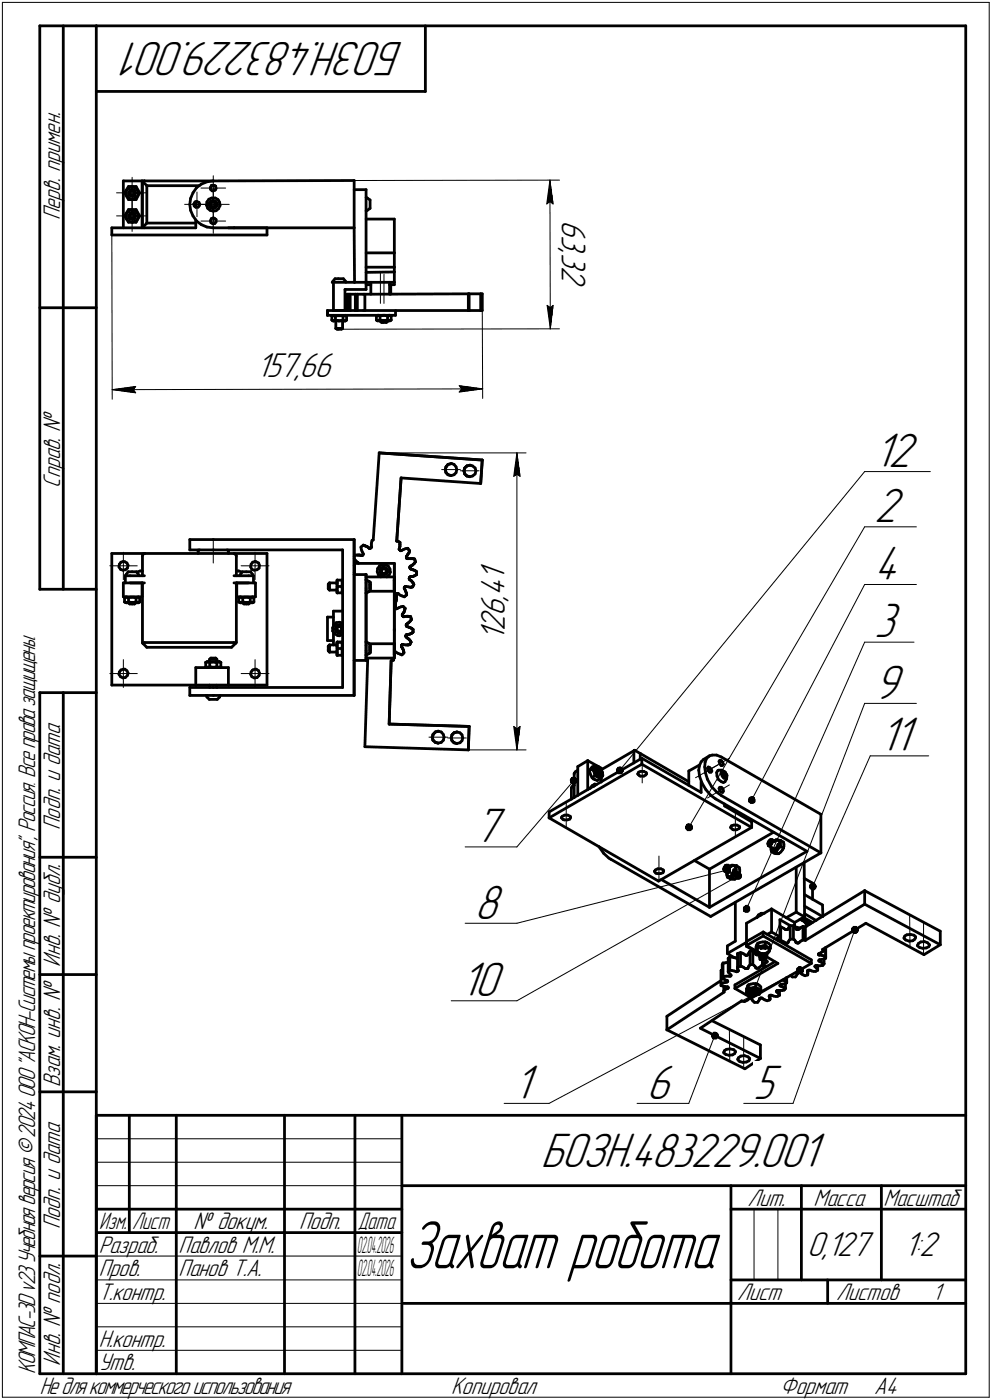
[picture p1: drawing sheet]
<svg xmlns="http://www.w3.org/2000/svg" width="211mm" height="298mm" viewBox="0 0 211 298" stroke-linecap="round" stroke-linejoin="round" font-family="sans-serif">
<defs><g id="words">
<text font-size="15.3" x="86.3" y="270.1">Захват робота</text>
<g font-size="10.9">
<text x="85.9" y="9" transform="rotate(-180 85.9 9)">БОЗН.483229.001</text>
<text x="186" y="99.4">12</text>
<text x="186" y="111.2">2</text>
<text x="186" y="123.4">4</text>
<text x="186" y="135.7">3</text>
<text x="186" y="148.8">9</text>
<text x="187.2" y="160">11</text>
<text x="101" y="179.3">7</text>
<text x="101" y="195.6">8</text>
<text x="98" y="212.1">10</text>
<text x="109.3" y="233.9">1</text>
<text x="137.6" y="233.9">6</text>
<text x="160.3" y="233.9">5</text>
<text x="115.1" y="248.5">БОЗН.483229.001</text>
</g>
<g font-size="7.8">
<text x="119.6" y="46.8" transform="rotate(90 119.6 46.8)">6</text>
<text x="119.6" y="50" transform="rotate(90 119.6 50)">3</text>
<text x="119.6" y="52.8" transform="rotate(90 119.6 52.8)">,</text>
<text x="119.6" y="53.8" transform="rotate(90 119.6 53.8)">3</text>
<text x="119.6" y="56.6" transform="rotate(90 119.6 56.6)">2</text>
<text x="54.6" y="80.4">157,66</text>
<text x="107.4" y="123.7" transform="rotate(-90 107.4 123.7)">1</text>
<text x="107.4" y="131.1" transform="rotate(-90 107.4 131.1)">6</text>
<text x="107.4" y="127.9" transform="rotate(-90 107.4 127.9)">,</text>
<text x="107.4" y="126.9" transform="rotate(-90 107.4 126.9)">4</text>
<text x="107.4" y="136.4" transform="rotate(-90 107.4 136.4)">1</text>
<text x="107.4" y="134.3" transform="rotate(-90 107.4 134.3)">2</text>
<text x="171.7" y="267.5">0,127</text>
<text x="192.4" y="267.5">1:2</text>
</g>
<g font-size="5.4">
<text x="12.8" y="46.9" transform="rotate(-90 12.8 46.9)">Перв. примен.</text>
<text x="12.8" y="103.8" transform="rotate(-90 12.8 103.8)">Справ. №</text>
<text x="12.8" y="176.7" transform="rotate(-90 12.8 176.7)">Подп. и дата</text>
<text x="12.8" y="205.8" transform="rotate(-90 12.8 205.8)">Инв. № дубл.</text>
<text x="12.8" y="231.6" transform="rotate(-90 12.8 231.6)">Взам. инв. №</text>
<text x="159.1" y="256.8">Лит.</text>
<text x="173.1" y="256.8">Масса</text>
<text x="188" y="256.8">Масштаб</text>
<text x="12.8" y="261.7" transform="rotate(-90 12.8 261.7)">Подп. и дата</text>
<text x="41.2" y="261.8">№ докум.</text>
<text x="63.6" y="261.8">Подп.</text>
<text x="21" y="266.8">Разраб.</text>
<text x="38" y="266.8">Павлов М.М.</text>
<text x="21" y="271.8">Пров.</text>
<text x="38" y="271.8">Панов Т.А.</text>
<text x="21" y="276.8">Т.контр.</text>
<text x="156.9" y="276.8">Лист</text>
<text x="177.9" y="276.8">Листов</text>
<text x="198.4" y="276.8">1</text>
<text x="21" y="286.8">Н.контр.</text>
<text x="7.5" y="292.5" transform="rotate(-90 7.5 292.5)">КОМПАС-3Dv23Учебнаяверсия©2024ООО&quot;АСКОН-Системыпроектирования&quot;, Россия. Всеправазащищены.</text>
<text x="12.8" y="290.8" transform="rotate(-90 12.8 290.8)">Инв. № подл.</text>
<text x="21" y="291.8">Утв.</text>
<text x="8.5" y="296.7">Недлякоммерческогоиспользования</text>
<text x="96" y="296.8">Копировал</text>
<text x="166" y="296.8">Формат</text>
<text x="186" y="296.8">A4</text>
</g>
<g font-size="5.3">
<text x="21.1" y="261.8">Изм.</text>
<text x="28.1" y="261.8">Лист</text>
<text x="76.1" y="261.8">Дата</text>
</g>
<g font-size="5.1">
<text x="76" y="266.8">0</text>
<text x="76.9" y="266.8">2.04.2026</text>
<text x="76" y="271.8">0</text>
<text x="76.9" y="271.8">2.04.2026</text>
</g>
</g></defs>
<g fill="none" stroke="#000" stroke-width=".59">
<path d="M8.5 5.5v120zM8.5 5.5h12zM13.5 5.5v120zM20.5 5.5v287zM20.5 5.5h185zM20.5 19.5h70zM90.5 5.5v14zM205.5 5.5v287zM26.2 38.5v10zM26.2 38.5h4zM27.3 39.7l-.8 1.4zM27.3 39.7h1.7z"/>
<path d="M27.9 39.8l.7 .1zM28.6 39.9l.5 .4zM29 39.7l.7 1.4zM30.2 38.5h.5zM30.2 38.5v10zM30.3 39v9zM30.4 38.7l.3-.2zM30.4 38.7l.8 .8zM30.4 38.7l-.1 .3zM30.7 38.5h14.7zM31.2 39.5v8zM31.2 39.5h11.2z"/>
<path d="M41.8 40l1-.8zM41.8 40l-.7 1.1zM42.8 39.2l1.3-.5zM44.1 38.7l1.3-.2zM44.8 39.9v.4zM45 39.5h.7zM45 39.5h.5zM45 39.5l-.2 .4zM45.4 38.5l30-.1zM45.5 39.5l.4 .1zM45.9 39.6l.1 .5zM75.4 38.4v10.1z"/>
<path d="M23.8 50h33zM23.8 48.5v1.5zM23.8 48.5h17.9zM26.5 46l.8 1.3zM26.5 41.1l.8 1.4zM26.8 46.1l.2 .6zM26.8 41.1l.2 .7zM26.9 45.5l-.1 .6zM26.9 40.6l-.1 .5zM27 46.7l.5 .5zM27 41.8l.5 .4zM27.3 44.6l-.8 1.4z"/>
<path d="M27.3 44.6h1.7zM27.3 45l-.4 .5zM27.3 45l.6-.3zM27.3 47.3h1.7zM27.3 40l-.4 .6zM27.3 40l.6-.2zM27.3 42.5h1.7zM27.4 40.9v.5zM27.4 41.4l.4 .3zM27.4 45.8v.5zM27.4 46.3l.4 .4zM27.5 47.2l.7 .1z"/>
<path d="M27.5 42.2l.7 .2zM27.6 41.1l.2 .3zM27.6 46l.2 .3zM27.7 40.5l.4-.2zM27.7 40.5l-.3 .4zM27.7 45.4l.4-.2zM27.7 45.4l-.3 .4zM27.8 41.7l.5 .1zM27.8 40.7l.3-.1zM27.8 40.7l-.2 .4zM27.8 41.4l.3 .2zM27.8 46.7h.5z"/>
<path d="M27.8 45.6l.3-.1zM27.8 45.6l-.2 .4zM27.8 46.3l.3 .2zM27.9 44.7l.7 .1zM28.1 40.3l.2 .1zM28.1 41.6l.3-.2zM28.1 40.6l.3 .1zM28.1 45.2h.2zM28.1 46.5l.3-.2zM28.1 45.5l.3 .1zM28.2 47.3l.6-.2zM28.2 42.4l.6-.2z"/>
<path d="M28.3 41.8l.4-.2zM28.3 40.4l.4 .2zM28.3 46.7l.4-.2zM28.3 45.2l.4 .4zM28.4 40.7l.2 .4zM28.4 45.6l.2 .4zM28.6 41.1l-.2 .3zM28.6 44.8l.5 .4zM28.6 46l-.2 .3zM28.7 40.6l.2 .5zM28.7 45.6l.2 .4zM28.8 47.1l.5-.4z"/>
<path d="M28.8 42.2l.5-.5zM28.9 41.1l-.2 .5zM28.9 46l-.2 .5zM29 44.6l.7 1.4zM29.1 45.2l.3 .6zM29.1 40.3l.3 .6zM29.4 45.8l.1 .2zM29.4 40.9l.1 .2zM29.5 46l-.2 .7zM29.5 41.1l-.2 .6zM29.7 46l-.7 1.3zM29.7 41.1l-.7 1.4z"/>
<path d="M30.3 48l.1 .4zM30.4 48.4l.3 .1zM31.2 47.5h10.5zM31.2 47.5l-.8 .9zM40.4 43.5l.2 1.3zM40.6 42.2l-.2 1.3zM40.6 44.8l.5 1.2zM41.1 41.1l-.5 1.1zM41.1 46l.7 1.1zM41.2 43.4l.1 .5zM41.3 43.9l.4 .2zM41.5 43l.4-.1z"/>
<path d="M41.5 43l-.3 .4zM41.7 44.1h.5zM41.7 46.8v1.7zM41.7 42.9v1.2zM41.8 47.1l1 .7zM41.9 42.9l.4 .2zM42.3 43.1l.2 .4zM42.4 43.8l-.2 .3zM42.5 43.5l-.1 .3zM42.8 47.8l1.2 .5zM43.9 43.7l.3 .7zM44 43l-.1 .7z"/>
<path d="M44 48.3l1.3 .2zM44.2 44.4l.5 .4zM44.4 42.4l-.4 .6zM44.4 42.4l.6-.2zM44.5 43.8l.4 .5zM44.5 43.3v.5zM44.7 44.8l.7 .2zM44.8 43.5l.3 .5zM44.8 47l.1 .4zM44.8 40.3l.3 .3zM44.9 44.3l.5 .1zM44.9 42.8l-.4 .5z"/>
<path d="M44.9 42.8l.5-.1zM44.9 47.4l.4 .3zM45 46.6l.4-.2zM45 46.6l-.2 .4zM45 42.2h.8zM45.1 43l-.3 .5zM45.1 43h.5zM45.1 44h.5zM45.1 40.6h.3zM45.3 47.7l.4-.1zM45.3 48.5h.1M45.4 45l.6-.1z"/>
<path d="M45.4 42.7l.5 .1zM45.4 44.4l.5-.2zM45.4 46.4l.2 .1zM45.4 40.6l.4-.1zM45.4 48.5h30zM45.6 43l.4 .5zM45.6 46.5l.4 .2zM45.8 42.2l.6 .3zM45.9 42.8l.3 .5zM46 44.9l.5-.5zM46 43.5l-.4 .5zM46 47.2l-.3 .4z"/>
<path d="M46 46.7v.5zM46 40.1l-.2 .4zM46.2 43.3v.5zM46.2 43.8l-.3 .4zM46.4 42.5l.3 .6zM46.7 43.1l.1 .7zM46.8 43.8l-.3 .6zM48.6 48.5h8.2zM49.9 48.5h.1M56.8 48.5v1.5zM70.9 59.9l-.2 .2zM71.3 59.4l-.4 .5z"/>
<path d="M71.3 59.4h.7zM72 59.4h1.1zM73.1 59.4l.4 .5zM73.5 59.9l.1 .2zM75.4 48.5v11.6zM75.4 40.4h2.5zM77.9 44.9l.2-.1zM77.9 42.1l.2 .1zM77.9 46.7h6zM77.9 40.4v19.7zM77.9 58l6-.1zM77.9 53.8h6z"/>
<path d="M77.9 56.9h6zM78.1 44.8l.6-.4zM78.1 42.2l.6 .4zM78.7 42.6v1.8zM83.9 46.7v7.1zM83.9 57.9v2.2zM83.9 53.8v3.1zM83.9 56.9v1zM8.5 65.5h12zM69.7 67.1h14.5zM69.7 66.1h4.6zM69.7 66.1v1z"/>
<path d="M70.6 67.3v.9zM70.6 68.2l.3 .1zM70.6 67.3l.3-.2zM70.6 67.3l.3-.1zM70.7 60.1h.3zM70.9 68.3h.2zM70.9 68.3h2.6zM70.9 67.2h.2zM71 60.1h4.4zM71 60.1v6zM71 66.1h2.4zM71.1 68.3l.3-.1z"/>
<path d="M71.1 67.2l.3 .1zM71.4 67.3v.9zM71.4 68.2h.1zM71.5 67.3h.1M71.5 67.3l.2-.1zM71.5 68.3v1.6zM71.5 69.9l.2 .2zM71.5 69.9h.5zM71.5 68.2h.3zM71.7 67.2h.3zM71.7 70.1h.4zM71.8 68.2l.3 .1z"/>
<path d="M72 67.2h.3zM72 69.9h.9zM72.1 68.3h.2zM72.1 70.1h.5zM72.3 68.3l.3-.1zM72.3 67.2h.3zM72.6 67.2h.2zM72.6 68.2h.3zM72.6 70.1l.3-.2zM72.8 67.2l.2 .1zM72.9 68.3v1.6zM73 67.3v.9z"/>
<path d="M73 68.2h-.1zM73 68.2l.2 .1zM73 67.3l.2-.1zM73.2 68.3h.3zM73.2 67.2h.3zM73.4 61.6h4.5zM73.4 61.6v4.5zM73.5 68.3l.2-.1zM73.5 67.1l.2 .2zM73.5 67.2l.2 .1zM73.7 67.3v.9zM73.9 62.7v3.4z"/>
<path d="M73.9 62.7h.4zM74.3 62.7h.2zM74.3 62.7v3.4zM74.3 66.1h.2zM74.5 62.7v3.4zM74.5 62.7h1.1zM74.5 66.1h1.1zM75.4 60.1h2.5zM75.6 62.7h.4zM75.6 62.7v3.4zM75.6 66.1h.4zM76 62.7v3.4z"/>
<path d="M76 62.7h1.3zM76 66.1h1.3zM77.3 62.7h.3zM77.3 66.1h.3zM77.6 62.7v3.4zM77.6 62.7l22.1-.1zM77.6 66.1h22.1zM77.9 60.1h6zM77.9 60.6h1zM77.9 60.1v1.5zM78.9 60.1v2.6zM80.1 67.3v.9z"/>
<path d="M80.1 68.2h.2zM80.1 68.2l.2 .1zM80.1 67.3l.2-.2zM80.3 68.2h.3zM80.3 68.3h2.7zM80.3 67.1h.3zM80.6 68.2h.3zM80.6 67.1l.3 .2zM80.9 67.3v.9zM80.9 68.2h.5zM80.9 67.3l.5-.2zM80.9 68.3h.1"/>
<path d="M80.9 68.4l.3 .3zM80.9 68.4h.5zM81.2 68.7h.3zM81.4 68.4h1.1zM81.4 68.2h.6zM81.4 67.1h.6zM81.5 68.7h.7zM82 68.2h.5zM82 67.1l.5 .2zM82.5 68.3h.1M82.5 68.4l-.3 .3zM82.5 67.3v.9z"/>
<path d="M82.5 68.2h.2zM82.5 67.3l.2-.2zM82.7 68.2h.3zM82.7 67.1h.3zM82.9 60.1v2.6zM82.9 60.6h1zM83 68.3l.2-.1zM83 68.2h.2zM83 67.1l.2 .2zM83.1 60.6v2.1zM83.2 67.3v.9zM83.9 60.1v.5z"/>
<path d="M84.2 66.1v1zM99.7 62.6h.1zM99.7 62.6v3.5zM99.7 66.1h.1zM99.8 62.6v3.5zM99.8 62.6h2.5zM99.8 66.1h2.5zM102.3 62.6v3.5zM102.3 62.6h.3zM102.3 66.1h.3zM102.6 62.6v3.5zM80.7 96.4l21.9 1.6z"/>
<path d="M80.7 96.4l-1.3 18.6zM94.7 100l.2 .7zM94.9 99.4l-.2 .6zM95.3 98.9l.7-.2zM95.3 98.9l-.4 .5zM96.1 98.7h.1M96.1 98.7l.5 .2zM96.6 98.9l.4 .5zM97 99.4l.2 .6zM97.2 100l-.2 .7zM98.9 99.7l-.2 .5zM99.3 99.2l.7-.1z"/>
<path d="M99.3 99.2l-.4 .5zM100.1 99.1h.1M100.1 99.1l.5 .1zM100.6 99.2l.5 .5zM101.1 99.7l.2 .5zM102.6 98l-.3 5zM23.8 117.9v28zM23.8 117.9h6.9zM25.7 119.7l.5-.2zM25.7 119.7l-.3 .4zM26.2 119.5l.4 .1zM26.6 119.6l.4 .3z"/>
<path d="M27 119.9l.3 .5zM30.3 118.4v4.2zM30.4 118l.3-.1zM30.4 118l-.1 .4zM30.7 117.9h19.1zM40.4 114.9v2.2zM40.4 117.1h5zM40.4 114.9h5zM42.2 117.2v.1zM42.2 117.2l.2-.1zM42.2 117.3v.6zM45.4 117.1h27.5z"/>
<path d="M45.4 114.9h30zM48.3 117.1l.2 .1zM48.5 117.2l.1 .1zM48.6 117.3v.6zM49.8 117.9l.3 .1zM49.8 117.9h7zM50.1 118l.2 .4zM50.3 118.4v4.2zM53.8 119.7l.5-.2zM53.8 119.7l-.4 .4zM54.3 119.5l.2 .1zM54.5 119.6l.5 .3z"/>
<path d="M55 119.9l.2 .5zM56.8 117.9v28zM72.9 117.1v29.3zM75.4 114.9v7.4zM75.4 114.9v33.2zM75.4 119l.2 .3zM75.4 120h8.5zM75.4 120v2.3zM75.5 118.2l-.1 .3zM75.5 118.2h.4zM75.6 119.3l.3 .2zM75.9 119.5l.2 .3z"/>
<path d="M75.9 118.2h.6zM76 118.2h.3zM76.1 119.8h.1M76.2 119.8h.1M76.2 119.9l.1 .1zM76.3 118.2h.3zM76.5 118.2l.4 .1zM76.6 118.2l.3 .1zM76.8 116.5l.5-.4zM76.8 116.5l.1 .5zM76.9 117l.1 .4zM77 118.3h.1"/>
<path d="M77 118.3h.1zM77 117.4l.2 .4zM77.1 118.3l.1-.1zM77.2 118.1h.1M77.2 117.8l.1 .1zM77.3 116.1l.4 .1zM77.3 117.9h.1M77.3 118l-.1 .1zM77.7 116.2l.4 .2zM78.1 116.4l.4 .3zM78.5 116.7l.1 .1zM78.6 116.8h.1z"/>
<path d="M78.7 116.8h.1M78.8 116.8h.1M78.9 116.7l-.1 .1zM79 115.9l.1 .5zM79 116.6l-.1 .1zM79.1 115.5l-.1 .4zM79.1 116.4h.1M79.1 116.5l-.1 .1zM79.2 115.1l.2-.1zM79.2 115.1l-.1 .4zM83.9 120v3.7zM84.5 115.1l.6 .4z"/>
<path d="M84.5 115.1l-.1 .1zM84.9 116.9l.1 .1zM85 117l.1 .1zM85 116.8l-.1 .1zM85.1 116.3l-.1 .5zM85.1 115.9v.4zM85.1 115.5v.4zM85.1 117.1l.1 .1zM85.2 117.2l.1 .1zM85.3 117.3h.1M85.3 117.3l.2-.1zM85.3 101.8l17 1.2z"/>
<path d="M85.3 101.8l-.9 13.4zM85.5 117.2l.4-.2zM85.9 117l.4-.2zM86.3 116.8h.4zM86.4 118.6l.1 .2zM86.4 118.6l.1-.1zM86.5 118.5h.1M86.5 118.9h.1M86.6 118.9h.1M86.5 118.6v.2zM86.5 118.6h.1M86.6 118.9l.1 .1z"/>
<path d="M86.7 116.8l.4 .5zM86.8 119h.1M86.7 116.8h.1M86.8 118l-.3 .4zM86.9 119h.1M86.8 116.8l.3 .5zM86.9 119h.4zM87 117.7l-.2 .3zM87.1 117.3l-.1 .4zM87.3 119h.5zM87.3 119h.3zM87.6 119h.3z"/>
<path d="M87.8 119h.4zM87.9 119h.3zM88.2 119l.2 .6zM88.4 119.6l-.3 .4zM94.9 100.7l.4 .4zM95.3 101.1l.6 .2zM95.3 101.1l.7 .2zM95.9 101.3h.1M96 101.3l.6-.2zM96.6 101.1l.4-.4zM98.7 100.2l.2 .7zM98.9 100.9l.4 .4z"/>
<path d="M99.3 101.3l.7 .2zM100 101.5l.6-.2zM100.6 101.3l.5-.4zM101.3 100.2l-.2 .7zM8.5 125.5h12zM25.3 120.7l.4 .5zM25.4 120.1l-.1 .6zM25.7 121.2l.5 .2zM26.2 121.4l.5-.1zM26.2 124.1v3zM26.2 127.1h4zM26.2 124.1h4z"/>
<path d="M26.5 127.3v.9zM26.5 128.2l.3 .1zM26.5 128.2l.3 .2zM26.5 127.3l.3-.2zM26.5 127.3l.3-.1zM26.7 122.6h1zM26.7 122.6v1.5zM26.7 121.3l.4-.3zM26.8 122.3l-.1 .3zM26.8 128.3h.3zM26.8 128.4h2.7zM26.8 127.2h.3z"/>
<path d="M27.1 128.3l.2-.1zM27.1 127.2l.2 .1zM27.3 121.8l-.5 .5zM27.3 121.8h.8zM27.3 120.4l-.2 .6zM27.3 128.4l.3 .2zM27.3 128.4h.8zM27.3 127.3v.9zM27.3 128.2h.2zM27.4 127.3h.1M27.4 127.3l.3-.1zM27.5 128.2l.3 .1z"/>
<path d="M27.6 128.6h.5zM27.7 124.1h3zM27.7 122.6h3zM27.7 127.2h.2zM27.8 128.3h.2zM27.9 127.2h.4zM28 128.3h.3zM28.1 128.4h.8zM28.1 128.6h.5zM28.1 121.8h.9zM28.3 128.3h.2zM28.3 127.2h.2z"/>
<path d="M28.5 128.3l.4-.1zM28.5 127.2l.2 .1zM28.7 127.3h.3zM28.9 128.4l-.3 .2zM28.9 128.2h.1M29 127.3v.9zM29 128.2l.2 .1zM29 127.3l.2-.1zM29 121.8l.5 .5zM29.1 121.8l.7-.2zM29.2 128.3h.3zM29.2 127.2h.3z"/>
<path d="M29.5 122.3v.3zM29.5 128.4l.2-.2zM29.5 128.3l.2-.1zM29.5 127.1l.2 .2zM29.5 127.2l.2 .1zM29.7 127.3v.9zM29.8 121.6h.5zM30.2 124.1v3zM30.3 136.8l.1 .2zM30.3 124.1v12.7zM30.4 137l.3-.2zM30.4 137l.8 .8z"/>
<path d="M30.7 136.8h19.1zM31.2 137.8h18.1zM49.3 137.8l.8-.8zM49.8 122.6h3.1zM49.8 124.1h3.1zM49.8 136.8l.3 .2zM50.1 137l.2-.2zM50.3 121.6h.5zM50.3 124.1v12.7zM50.4 124.1h4zM50.4 127.1h4zM50.4 124.1v3z"/>
<path d="M50.8 121.6l.7 .2zM50.8 127.3v.9zM50.8 128.2l.3 .1zM50.8 128.2l.3 .2zM50.8 127.3l.3-.2zM50.8 127.3l.3-.1zM51.1 122.3l-.1 .3zM51.1 128.3h.3zM51.1 128.4h2.7zM51.1 127.2h.3zM51.4 128.3l.2-.1zM51.4 127.2l.2 .1z"/>
<path d="M51.6 121.8l-.5 .5zM51.6 121.8h.8zM51.6 128.4l.3 .2zM51.6 128.4h.8zM51.6 127.3v.9zM51.6 128.2h.2zM51.7 127.3h.1M51.7 127.3l.3-.1zM51.8 128.2l.3 .1zM51.9 128.6h.5zM52 127.2h.2zM52.1 128.3h.2z"/>
<path d="M52.2 127.2h.4zM52.3 128.3h.3zM52.4 128.4h.8zM52.4 128.6h.5zM52.4 121.8h.9zM52.6 128.3h.2zM52.6 127.2h.2zM52.8 128.3l.4-.1zM52.8 127.2l.2 .1zM52.9 122.6h1zM53 127.3h.3zM53.2 128.4l-.3 .2z"/>
<path d="M53.2 128.2h.1M53.3 127.3v.9zM53.3 128.2l.2 .1zM53.3 127.3l.2-.1zM53.3 121.8l.5 .5zM53.3 120.7l.3 .5zM53.4 120.1l-.1 .6zM53.5 128.3h.3zM53.5 127.2h.3zM53.6 121.2l.5 .2zM53.8 122.3v.3zM53.8 128.4l.2-.2z"/>
<path d="M53.8 128.3l.2-.1zM53.8 127.1l.2 .2zM53.8 127.2l.2 .1zM53.9 122.6v1.5zM54 127.3v.9zM54.1 121.4l.6-.1zM54.4 124.1v3zM54.7 121.3l.4-.3zM55.2 120.4l-.1 .6zM69.7 131.4h1.3zM69.7 136.4h1.3zM69.7 131.4v5z"/>
<path d="M69.8 137.6l.3-.3zM69.8 137.8v.5zM69.8 137.7v.1zM69.8 137.7h.1M69.8 138.4v.2zM69.8 138.3v.1zM69.8 138.6l.3 .3zM69.8 124.6v.4zM69.8 124.4v.2zM69.8 125.2v.2zM69.8 125v.2zM69.8 125.4l.3 .2z"/>
<path d="M70.1 137.3h1.6zM70.1 138.9h1.6zM70.1 137.8v.5zM70.1 137.4v.4zM70.1 137.4h.1M70.1 138.7v.2zM70.1 138.3v.4zM70.1 124.1h1.6zM70.1 125.6h1.6zM70.1 124.1l-.3 .3zM70.1 124.5v.6zM70.1 124.1v.4z"/>
<path d="M70.1 125.5v.1zM70.1 125.1v.4zM70.8 134.4l.4 .6zM70.8 133.7v.7zM71 130.1v3.2zM71 134.6v2.7zM71 130.1h1.9zM71 133.1l-.2 .6zM71 133.1l.5-.5zM71.2 135l.6 .3zM71.3 133.9l.2 .6zM71.5 134.5l.5 .3z"/>
<path d="M71.5 133.4l-.2 .5zM71.5 133.4l.3-.3zM71.5 132.6l.7-.1zM71.6 133.8v.1zM71.6 133.9l.1 .2zM71.6 133.8l.1 .6zM71.6 133.8l.5-.5zM71.7 123.5h.1M71.7 125.3v.5zM71.7 125.8l.1 .4zM71.7 124.9v.9zM71.7 125.8v.4z"/>
<path d="M71.7 123.5v.2zM71.7 123.7v.5zM71.7 124.2v.7zM71.7 124v.4zM71.7 124.4l.1 .5zM71.8 126.2h.1M71.7 126.2h.1M71.8 136.7h.1M71.7 136.7h.1M71.7 138.6v.4zM71.7 139l.1 .5zM71.7 138.1v.9z"/>
<path d="M71.7 139v.4zM71.7 139.4h.1M71.7 136.8v.2zM71.7 137v.5zM71.7 137.5v.6zM71.7 137.2v.5zM71.7 137.7l.1 .4zM71.8 139.5h.1M71.7 136.8h.1M71.7 134.1v.3zM71.7 134.4h.4zM71.7 134.4l.6 .1z"/>
<path d="M71.7 133.6l.2-.1zM71.7 133.6l-.1 .2zM71.8 123.5h.9zM71.8 126.2h.9zM71.8 124.9h.9zM71.8 124.9l-.1 .4zM71.8 123.5l-.1 .5zM71.8 136.7h.9zM71.8 139.5h.9zM71.8 138.1h.9zM71.9 136.7h.1M71.8 138.1l-.1 .5z"/>
<path d="M71.8 136.7l-.1 .5zM71.8 135.3l.4 .1zM71.8 133.1h.6zM71.9 136.7h.8zM72 134.8h.4zM72.1 133.3l.5 .2zM72.1 134.4l.2 .1zM72.1 133.3l-.2 .2zM72.2 132.5l.7 .2zM72.2 135.4l.7-.3zM72.3 134.5l.4-.4zM72.4 133.1l.4 .2z"/>
<path d="M72.4 134.8l.5-.3zM72.6 133.5l.1 .6zM72.7 124.9l.1 .4zM72.7 123.5l.1 .5zM72.7 123.5h.1M72.8 126.2h.1M72.7 138.1l.1 .5zM72.7 136.7l.1 .5zM72.7 136.7h.1M72.8 136.7h.1M72.8 139.5h.1M72.8 123.5h.1"/>
<path d="M72.8 126.2h.1zM72.8 125.8l-.1 .4zM72.8 125.3v.5zM72.8 124.4l-.1 .5zM72.8 124v.4zM72.8 136.7l.1 .1zM72.8 139l-.1 .5zM72.8 138.6v.4zM72.8 137.7l-.1 .4zM72.8 137.2v.5zM72.8 133.3l.1 .1zM72.9 139.4l-.1 .1z"/>
<path d="M75.4 120.5h.1M75.4 121.8v.1zM75.4 122.3h2.5zM75.4 122.3v18.3zM77.9 137.4v1.1zM77.9 136.8v.6zM77.9 136.7v.1zM77.9 139.4v.1zM77.9 138.9v.5zM77.9 138.5v.4zM77.9 136.7l.6 .3zM77.9 139.5l.6-.3z"/>
<path d="M77.9 124.1v1.1zM77.9 123.5v.6zM77.9 123.5h.1M77.9 126.2v.1zM77.9 125.6v.6zM77.9 125.2v.4zM77.9 123.4l.6 .4zM77.9 126.3l.6-.3zM77.9 126.3v10.4zM77.9 122.3v18.3zM77.9 139.5v.6zM77.9 122.9h6z"/>
<path d="M77.9 122.9v.5zM77.9 122.3v.6zM78.5 137l.2 .2zM78.5 139.2l.2-.2zM78.5 123.8l.2 .2zM78.5 126l.2-.3zM78.6 137.1h5.3zM78.6 125.9h5.3zM78.7 137.7v.6zM78.7 137.2v.5zM78.7 137.2v.2zM78.7 137.4v.5z"/>
<path d="M78.7 137.9v.6zM78.7 138.5v.4zM78.7 138.9h.1M78.7 138.9v.1zM78.7 138.3v.6zM78.7 137.6v.4zM78.7 137.6h.1M78.7 138.3v.4zM78.7 138v.5zM78.7 138.5v.2zM78.7 124.5v.6zM78.7 124v.5z"/>
<path d="M78.7 124h.1M78.7 124v.1zM78.7 124.1v.5zM78.7 124.6v.7zM78.7 125.3v.4zM78.7 125.6v.1zM78.7 125.1v.5zM78.7 124.3v.4zM78.7 124.3v.2zM78.7 124.5v.5zM78.7 125v.4zM78.7 124.7v.6z"/>
<path d="M78.7 125.4h.1M80.3 121.8l.2 .6zM80.3 121.1v.7zM80.5 122.4l.5 .5zM80.8 120.5l-.5 .6zM80.8 120.5l.6-.3zM80.9 121.8l.2 .5zM80.9 121.3v.5zM81.1 122.3l.5 .1zM81.1 120.9l-.2 .4zM81.1 120.9l.5-.2zM81.1 121.4l.1 .3z"/>
<path d="M81.1 121.4l.2 .6zM81.1 121.4l.4-.3zM81.1 121.4l.2-.1zM81.2 121.7v.1zM81.2 121.8l.1 .2zM81.3 122l.2 .1zM81.3 122l.5 .2zM81.4 120.2h.6zM81.4 121.2l.1-.1zM81.4 121.2l-.1 .1zM81.5 121.1l.5 .1zM81.5 122.1l.3 .1z"/>
<path d="M81.6 120.7l.5 .2zM81.7 122.4h.1M81.7 122.4l.5-.1zM82 120.2l.6 .4zM82 121.2l.2 .6zM82.1 120.9l.4 .4zM82.2 121.8l-.4 .4zM82.3 122.9l.5-.5zM82.5 121.3v.5zM82.5 121.8l-.3 .5zM82.6 120.6l.4 .6zM83 121.2l.1 .6z"/>
<path d="M83.1 121.8l-.3 .6zM83.9 127.8h.2zM83.9 138.9l.2-.1zM83.9 138.9h.1M83.9 125.9v8.2zM83.9 137.1v2.4zM83.9 123.5v2.4zM83.9 134.1v3zM83.9 125.9v11.2zM83.9 133.9v.4zM83.9 128.3l.3-.2zM83.9 122.9v2.3z"/>
<path d="M83.9 123.4v2.5zM83.9 137.5v2zM83.9 137.1v3zM83.9 122.9v3zM83.9 125.2v.7zM83.9 138.1v2zM83.9 137.5v.6zM84 129.3l.1 .2zM84 129.3h.1M84 129.3l.1-.1zM84 138.9h.1M84.1 138.8l.1 .1z"/>
<path d="M84.1 128.8l-.1 .4zM84.1 127.8l.1 .5zM84.1 129.5h.1zM84.1 128.9v.3zM84.1 128.2l.1 .3zM84.1 138.9h.1M84.1 128.2l.1-.1zM84.2 128.1v1.4zM84.2 129.5h.1M84.2 138.9h.1M84.2 128.3l-.1 .5zM84.2 128.5l-.1 .4z"/>
<path d="M84.2 138.9l.5 .2zM84.2 129.5l.1 .1zM84.3 129.6h.1M84.2 129.6h.1M84.4 129.6h.1M84.3 127.7l-.1 .4zM84.3 127.3v.4zM84.3 126.8v.5zM84.3 126.7v.1zM84.3 126.7h.1M84.3 126.6l.1-.1zM84.4 129.6l.2-.1z"/>
<path d="M84.4 126.5l.1-.1zM84.5 126.4h.2zM84.5 126.4h.1M84.6 129.5l.3-.1zM84.6 126.4h.1M84.7 139.1l.4 .2zM84.7 126.4h.1M84.8 126.4v.1zM84.8 126.5l.4 .2zM84.9 129.4l.4-.2zM85.1 139.3l.4 .1zM85.2 126.7l.4 .2z"/>
<path d="M85.3 129.2l.5-.1zM85.4 137.4l.1-.1zM85.4 137.8h.1M85.4 137.5v.2zM85.4 137.5h.1M85.4 137.8l.3 .4zM85.4 137.7l.1 .1zM85.4 137.5l.1-.1zM85.5 139.4l.4-.4zM85.5 137.8l.2 .2zM85.5 137.4h.1M85.6 137.2l-.1 .1z"/>
<path d="M85.6 137.2h.1M85.6 131l.1 .1zM85.6 131h.1M85.6 126.9l.4 .2zM85.7 137.2h.2zM85.7 131.1h.1M85.7 131.1l.1 .1zM85.7 130.7l-.1 .2zM85.7 138.2l.2 .3zM85.7 137.2h.1M85.7 138l.2 .4zM85.8 129.1l.4 .4z"/>
<path d="M85.8 131.2l.1 .1zM85.9 131.3h.1M85.9 137.2l.4 .1zM85.9 138.5v.5zM85.9 138.4v.5zM86 131.3h.1M85.9 130.4l-.2 .3zM85.9 138.9v.1zM86 131.3l.4-.1zM86 127.1l.5-.4zM86 125.3l.1 .1zM86 125.1v.2z"/>
<path d="M86 125.1h.1zM86.1 130l-.2 .4zM86.1 125l.2-.1zM86.1 125.4l.2 .4zM86.1 125.1h.1M86.1 125.1l.1-.1zM86.2 129.5l-.1 .5zM86.2 125l.1-.1zM86.3 137.3h.4zM86.3 124.9h.1M86.3 125.8l.1 .4zM86.4 135.6h.1"/>
<path d="M86.4 135.4v.2zM86.4 135.4h.1M86.4 135.3v-.1zM86.4 124.9h.1M86.4 135.6l.1 .1zM86.4 131.2h.5zM86.4 133.1h.1M86.4 133l.1-.1zM86.4 135.2l.1-.1zM86.4 133.1v.2zM86.4 133.3h.1zM86.4 135.3h.1"/>
<path d="M86.4 135.3v.1zM86.4 124.9l.6 .1zM86.4 126.2l.1 .5zM86.5 132.9l.1-.1zM86.5 135.1h.2zM86.5 133.3l.1 .1zM86.5 135.7l.4 .3zM86.5 131.2h.3zM86.5 135.7l.3 .3zM86.5 137.3h.3zM86.6 132.8l.4-.2zM86.7 133.4h.1"/>
<path d="M86.7 133.4l.4 .2zM86.7 135.1l.4-.1zM86.7 137.3l.5-.1zM86.8 131.2l.3 .1zM86.8 136l.3 .2zM86.8 137.3h.2zM86.9 131.2l.5 .1zM86.9 136l.3 .3zM87 132.6l.3-.4zM87 137.3l.2-.1zM87 125l.4 .1zM87 123.2l.1 .2z"/>
<path d="M87 123.2l.1-.1zM87.1 133.6l.4 .2zM87.1 135l.4-.1zM87.1 131.3h.3zM87.1 136.2l.3 .4zM87.1 123h.1M87.1 122.9h.2zM87.1 123.1h.1M87.1 123.4h.1zM87.1 123.2v.2zM87.1 123.2h.1M87.1 123l.1-.1z"/>
<path d="M87.2 136.3l.3 .4zM87.2 120.8h.1M87.2 120.9l.1 .2zM87.2 120.9h.1M87.2 123.4l.3 .3zM87.2 120.8l.1-.1zM87.2 120.8l.1 .1zM87.2 122.9h.1zM87.3 122.9l.1-.1zM87.3 120.6l-.1 .1zM87.3 120.6h.1M87.3 121.1l.1 .1z"/>
<path d="M87.3 120.9v.2zM87.3 120.6v.1zM87.3 125.1h.2zM87.4 131.3l.1 .6zM87.4 136.6l.1 .1zM87.4 125.1l.4-.1zM87.4 120.6l.4-.3zM87.4 122.8h.4zM87.5 121.2h.1M87.5 136.7l-.3 .5zM87.5 121.2l.4 .1zM87.5 125.1l.1-.1z"/>
<path d="M87.5 133.8l.4 .2zM87.5 134.9l.4-.3zM87.5 131.9l-.2 .3zM87.5 123.7l.3 .3zM87.5 123.7l.4 .3zM87.6 125h.2zM87.8 120.3l.3-.3zM87.8 122.8l.4-.2zM87.8 124l.3 .5zM87.9 134v.6zM87.9 121.3l.4 .2zM87.9 124l.2 .5z"/>
<path d="M88.1 124.5l-.3 .5zM88.2 122.6l.4-.3zM88.3 121.5l.3 .3zM88.6 121.8v.5zM8.5 147.5v145zM8.5 147.5h12zM13.5 147.5v145zM23.8 145.9h17.9zM25.3 143.6l.4 .5zM25.4 143.1l-.1 .5zM25.7 144.1l.5 .3zM25.7 142.7l.5-.2z"/>
<path d="M25.7 142.7l-.3 .4zM26.2 144.4l.5-.1zM26.2 142.5h.4zM26.6 142.5l.4 .3zM26.7 144.3l.4-.5zM27 142.8l.3 .5zM27.3 143.3l-.2 .5zM40.4 146.4v1.7zM40.4 146.4h5zM40.4 148.1h5zM41.7 145.9h6.9zM41.7 142.2h6.9z"/>
<path d="M41.7 142.2v3.7zM43.8 141.1v.9zM43.8 141.1l.3-.2zM43.8 141.1l.2-.1zM43.8 142l.3 .2zM43.8 142l.2 .1zM43.9 148.1l.1 .3zM44 148.4l.5 .5zM44 141h.3zM44 142.1h.3zM44.1 140.9h2.6zM44.3 141l.3 .1z"/>
<path d="M44.3 142.1l.3-.1zM44.5 148.9h1.7zM44.6 145.9v.5zM44.6 140.4v.5zM44.6 140.4h1.5zM44.6 141.1v.9zM44.7 141.1h.1M44.6 142h.2zM44.7 141.1l.3-.1zM44.8 142l.2 .1zM44.9 140.1l-.3 .3zM44.9 140.1h1z"/>
<path d="M45 141h.2zM45 142.1h.2zM45.2 141h.4zM45.2 142.1h.4zM45.4 146.4h27.5zM45.4 148.1h30zM45.6 141h.1zM45.6 142.1h.2zM45.7 141l.3 .1zM45.8 142.1l.3-.1zM45.9 140.1l.2 .3zM46 141.1h.1z"/>
<path d="M46.1 142h.1M46.1 145.9v.5zM46.1 140.4v.5zM46.1 141.1v.9zM46.1 141.1l.3-.1zM46.1 142l.3 .1zM46.2 148.9l.5-.5zM46.4 141h.3zM46.4 142.1h.3zM46.7 140.9l.3 .2zM46.7 142.2l.3-.2zM46.7 141l.3 .1z"/>
<path d="M46.7 142.1l.3-.1zM46.8 148.1l-.1 .3zM47 141.1v.9zM48.6 145.9h8.2zM48.6 142.2v3.7zM53.3 143.6l.3 .5zM53.4 143.1l-.1 .5zM53.6 144.1l.5 .3zM53.8 142.7l.5-.2zM53.8 142.7l-.4 .4zM54.1 144.4l.6-.1zM54.3 142.5h.2z"/>
<path d="M54.5 142.5l.5 .3zM55 142.8l.2 .5zM55.1 143.8l-.4 .5zM55.2 143.3l-.1 .5zM75.4 140.6v7.5zM75.4 140.6h2.5zM77.6 159l22.1 .7zM77.9 140.5h.3zM77.9 140.1v.5zM77.9 140.1h6zM78.2 140.5l-.6 18.5zM82.8 154.2l17 .5z"/>
<path d="M83.2 140.7l.5-.2zM83.2 140.7l-.4 13.5zM83.7 140.4v.1zM83.7 140.4h.1M83.7 140.1v.2zM91.9 157l.2 .6zM92 157l.1 .6zM92.1 156.4l.5-.5zM92.1 156.4l-.2 .6zM92.1 157.6l.5 .5zM92.2 156.4l-.2 .6zM92.6 155.9l.6-.2z"/>
<path d="M92.6 158.1l.6 .1zM92.6 155.9l-.4 .5zM93.3 155.7h.1M93.2 158.2l.7-.1zM93.3 155.7l.6 .2zM93.9 158.1l.4-.5zM93.9 155.9l.4 .5zM94.3 156.4l.2 .6zM94.5 157l-.2 .6zM96 157.1l.2 .6zM96.2 156.5l.4-.5zM96.2 156.5l-.2 .6z"/>
<path d="M96.2 157.7l.4 .5zM96.6 156l.6-.1zM96.6 158.2l.6 .1zM97.3 155.9h.1M97.2 158.3l.7-.1zM97.3 155.9l.6 .1zM97.9 158.2l.4-.5zM97.9 156l.4 .5zM98.3 156.5l.2 .6zM98.5 157.1l-.2 .6zM99.8 154.7l-.1 5zM135 159.8l-.1 .3z"/>
<path d="M135 159.8h.1M135 159.8l1.2 .6zM116.8 172.9l19.8-11.4zM116.8 172.9v1.3zM116.8 174.2l19.8-11.5zM116.8 174.2l23.3 13.4zM119.5 174.2l.3 .3zM119.5 174.2h.1M119.6 173.8l-.1 .3zM119.6 173.8l.5-.2zM119.8 174.5l.3 .1zM120.1 174.6h.6z"/>
<path d="M120.1 173.6h.7zM120.7 174.6l.5-.2zM120.8 173.6l.5 .2zM121.3 173.8l.1 .3zM121.4 174.1l-.2 .3zM121.6 167.7h.1M121.6 167.8v2.4zM121.8 167.4l-.2 .3zM121.8 167.4l.4-.2zM122 166.5l.1 .5zM122.1 167l.1 .2zM122.2 165.9l-.2 .6z"/>
<path d="M122.2 164.7v.1zM122.2 164.8v5zM122.4 164.3l-.2 .4zM122.4 164.3l.5-.3zM122.9 163.2v6.2zM122.9 163.2l2.2-1.2zM125.1 162v6.1zM125.1 162l2.8 1.6zM125.4 164.1l.7-.4zM125.4 164.1l.2 .6zM125.6 164.7l.1 .4zM125.6 163.9l-.2 .2z"/>
<path d="M125.6 167.7v.2zM125.7 165.1l.3 .5zM125.7 163.7l-.1 .2zM125.8 167.6l-.2 .1zM126 167.3l.6-.3zM126 167.3l-.2 .3zM126 163.3l.6-.3zM126 165.6l.6-.4zM126 165.6l.2 .3zM126 163.3l-.3 .4zM126.1 163.7l.2-.2zM126.1 163.7l.2 .5z"/>
<path d="M126.2 165.9l.5 .1zM126.3 163.8l.3 .9zM126.3 164.2l.2 .5zM126.4 167.3l-.1 .2zM126.5 167.1l-.1 .2zM126.5 167.3l.2-.2zM126.5 163.2l-.2 .3zM126.5 163.3l-.2 .5zM126.5 163.3l.3-.1zM126.5 164.7l.1 .5zM126.6 167l-.1 .1zM126.6 167h.1"/>
<path d="M126.6 167h.1zM126.6 163l-.1 .2zM126.6 163l.4 .2zM126.6 164.7l.4 .6zM126.6 165.2l.4 .2zM126.7 167h.1zM126.7 166l.4 .2zM126.7 163.9l.1 .5zM126.7 164.1l.2 .4zM126.8 164.4l.4 .4zM126.8 167h.1M126.8 163.2h.5z"/>
<path d="M126.9 163.7h.4zM126.9 163.7l-.2 .2zM126.9 164.5l.4 .4zM127 163.2l.4 .1zM127 165.3l.5 .2zM127 165.4l.4 .2zM127.1 164l.2 .3zM127.1 166.2l.6-.3zM127.2 164.8l.4 .2zM127.3 163.8h.2zM127.3 163.8l-.2 .2zM127.3 164.3l.2 .4z"/>
<path d="M127.3 163.2l.5 .5zM127.3 163.7l.2 .1zM127.4 163.3l.3 .4zM127.4 165.6l.3 .3zM127.5 164.7h.3zM127.5 163.8l.3 .3zM127.5 165.5h.4zM127.6 165h.1M127.7 163.7l.3 .4zM127.8 164.1v.3zM127.8 163.7l.3 .7zM127.8 164.7l-.1 .3z"/>
<path d="M127.8 164.4v.3zM127.9 163.9l7.1-4.1zM127.9 165.7v.8zM127.9 163.6v.3zM128 165.5l-.3 .4zM128 164.1l.2 .4zM128.1 164.4l.1 .7zM128.2 165.3l-.2 .2zM128.2 165.1l-.3 .4zM128.2 164.5l.1 .6zM128.3 165.1l-.1 .2zM134.9 160.1v2.4z"/>
<path d="M135.7 164.8l.3 .3zM135.7 164.8h.1M135.9 164.4l-.2 .4zM135.9 164.4l.4-.1zM136 165.1l.2 .2zM136.2 160.4v1.3zM136.2 160.4l10.4 6.1zM136.2 165.3h.8zM136.3 164.3h.7zM136.6 162.7l23.3 13.5zM136.6 161.5v1.2zM136.6 161.5l12.6 7.2z"/>
<path d="M137 164.3l.5 .2zM137 165.3l.4-.3zM137.5 164.5l.1 .3zM137.6 164.8l-.2 .2zM146.6 164.2v3zM146.6 164.2l2.2-1.3zM148.7 164l.1 1.3zM148.8 163l-.1 1zM148.8 165.3l.6 1.4zM149.2 162.2l-.4 .8zM149.2 166.5v2.2zM149.4 166.7l.8 1.4z"/>
<path d="M149.7 161.7l1.3-.7zM149.7 161.7l-.5 .5zM149.9 163.3l.2 1.3zM150 162.3l-.1 1zM150.1 164.6l.4 1.3zM150.2 168.1l1 1.2zM150.4 161.5l.6-.5zM150.4 161.5l-.4 .8zM150.5 163.6l.1 .4zM150.5 165.9l.9 1.6zM150.6 164l.4 .4zM150.7 163.3l.3 .1z"/>
<path d="M150.7 163.3l-.2 .3zM151 163.4l.3 .3zM151 164.4h.3zM151 161l.6-.2zM151.2 169.3l1 .8zM151.3 163.7l.2 .5zM151.4 167.5l1.1 1.2zM151.5 164.2l-.2 .2zM151.6 160.8h.9zM152.2 170.1l19.5 11.2zM152.5 164.5l.1 .8zM152.5 160.8l1 .4z"/>
<path d="M152.5 168.7l1 .7zM152.6 165.3l.3 .7zM152.7 164.1l-.2 .4zM152.7 164.1l.2-.1zM152.9 166l.6 .5zM152.9 164h.7zM153 167.9l.2 .4zM153 162.1l.2 .5zM153.2 167.6h.3zM153.2 167.6l-.2 .3zM153.2 168.3l.2 .4zM153.2 161.9l.3 .1z"/>
<path d="M153.2 161.9l-.2 .2zM153.2 162.6l.2 .4zM153.4 164.7l.3 .6zM153.4 168.7h.4zM153.4 163h.1M153.5 166.5l.4 .1zM153.5 164.3l-.1 .4zM153.5 164.3l.3-.1zM153.5 167.6l.3 .4zM153.5 161.2l21.2 12.2zM153.5 163h.3zM153.5 162l.3 .3z"/>
<path d="M153.5 169.4l21.2 12.2zM153.6 164l.6 .3zM153.7 165.3l.3 .4zM153.7 164.8l.1 .5zM153.8 164.8h.1M153.8 162.3l.1 .4zM153.8 164.2l.5 .2zM153.8 164.4l-.1 .4zM153.8 164.4l.5 .3zM153.8 164.8l.1 .1zM153.8 165.3l.5 .2zM153.8 168l.1 .5z"/>
<path d="M153.9 166.6l.4-.1zM153.9 164.9l.4-.2zM153.9 165.1l.1 .2zM153.9 164.9v.2zM153.9 168.5l-.1 .2zM153.9 162.7l-.1 .3zM154 165.7l.4 .1zM154 165.3l.1 .1zM154.1 165.4l.3-.2zM154.2 164.3l.1 .2zM154.2 171.6l5.7 3.4zM154.2 171.2v.4z"/>
<path d="M154.3 164.4v.1zM154.3 164.7l.1 .5zM154.3 164.5l.3 .4zM154.4 165.2l-.1 .3zM154.6 165.9l-.3 .6zM154.6 164.9l.1 .2zM154.6 164.9v.6zM154.6 165.5l-.2 .3zM154.7 165.1l-.1 .8zM155.4 176.2l.1 .1zM155.5 176.3l.3 .2zM155.6 175.9l-.2 .3z"/>
<path d="M155.6 175.9l.5-.2zM155.8 176.5l.2 .2zM156 176.7h.7zM156.1 175.7h.7zM156.7 176.7l.5-.3zM156.8 175.7l.5 .2zM157.3 175.9l.1 .3zM157.4 176.2l-.2 .2zM159.9 175v1.2zM163.4 179.6v.1zM163.4 179.7l.1 .4zM163.4 179.6l.1 .1z"/>
<path d="M163.5 179.2l-.1 .4zM163.5 179.7h.2zM163.7 179l.1-.1zM163.7 179l-.2 .2zM163.7 179.7l.3-.2zM163.7 179l.2-.2zM163.8 178.9h.2zM164 178.8h.1M164 178.8h.3zM164 178.9l.1 .3zM164.1 179.2l-.1 .3zM164.3 178.8l.5 .4z"/>
<path d="M164.3 178.8h.1M164.3 178.8l.1 .4zM164.4 179.2l-.2 .5zM164.8 179.2l.2-.2zM164.9 179l-.1 .2zM164.9 179l.1-.1zM165 179l.5-.1zM165 178.9l.1-.1zM165.1 178.8h.3zM165.4 178.8l.3 .1zM165.5 178.9l.3 .2zM165.5 179.8l-.1 .5z"/>
<path d="M165.5 179.8h.1M165.7 178.9l.4 .1zM165.8 179.1l.1 .5zM165.9 179.6l-.1 .7zM166 179.3v.4zM166 179.7l.1 .6zM166.1 179l.6 .3zM166.1 179l-.1 .3zM166.7 179.3l.1 .4zM166.8 179.7v.5zM174.7 173.4v8.2zM8.5 182.5h12z"/>
<path d="M127.4 180.3l1 1.4zM128.4 181.7l1.1 1zM129.5 182.7l.5 .3zM130 183l21.2 12.2zM139.3 185.6l.2 .3zM139.3 185.6h.1M139.4 185.3l-.1 .2zM139.4 185.3l.6-.3zM139.5 185.9l.4 .1zM139.9 186h.6zM140 185h.6zM140.1 187.6l19.8-11.4z"/>
<path d="M140.5 186l.6-.2zM140.6 185l.5 .3zM140.7 187.3l10.3 5.9zM141.1 185.3l.1 .2zM141.2 185.5l-.1 .3zM147.7 183.2l3.3 1.9zM151 185.1v8.1zM151 193.2l20.7-11.9zM151 185.1l13.6-7.9zM151.2 195.2l23.5-13.6zM154 185v.2zM154 185.2l.2 .3z"/>
<path d="M154 185l.1 .2zM154.1 184.7l-.1 .3zM154.1 185.2h.2zM154.2 185.5l.5 .3zM154.2 185.5h.2zM154.4 184.3h.1M154.3 184.3l-.2 .4zM154.3 185.2l.3-.3zM154.3 184.3l.2-.1zM154.4 185.5l.5-.3zM154.4 184.3h.2zM154.5 184.2h.2z"/>
<path d="M154.6 184.3l.1 .3zM154.7 184.2h.2zM154.7 184.6l-.1 .3zM154.7 186.4l.1 .4zM154.7 186.1v.3zM154.7 185.8v.3zM154.7 186.3l.2 .3zM154.7 185.8v.5zM154.8 186.8l.6 .3zM154.8 186.8h.2zM154.9 184.2l.5 .4zM154.9 184.2l.1 .5z"/>
<path d="M154.9 186.6l.5 .1zM155 184.7l-.1 .5zM155 186.8h.4zM155.4 186.8l.3 .1zM155.4 186.7l.6-.3zM155.4 187.1l.4 .1zM155.4 184.6l.2-.2zM155.4 184.5l.1-.1zM155.5 184.4l.1-.1zM155.6 184.4l.5-.1zM155.6 184.3l.1-.1zM155.6 186.1l.4-.3z"/>
<path d="M155.7 186.9l.7 .3zM155.7 184.2h.3zM155.8 187.2h.3zM156 184.2l.3 .1zM156 186.4l-.3 .5zM156.1 184.3l.4 .2zM156.1 187.2h.3zM156.1 185.3l-.1 .5zM156.1 185.3h.1M156.3 184.3h.4zM156.3 186l.4-.3zM156.3 186l-.3 .4z"/>
<path d="M156.4 185.7l-.4 .7zM156.4 187.2l.3-.3zM156.5 184.5v.5zM156.5 192.1v8.3zM156.5 185l-.1 .7zM156.6 184.7v.5zM156.6 185.2l.1 .5zM156.7 185.7l.6 .3zM156.7 184.3l.6 .4zM156.7 184.3l-.1 .4zM157.1 186.4l-.4 .5zM157.3 186l-.2 .4z"/>
<path d="M157.3 184.7l.1 .5zM157.4 185.6l-.1 .4zM157.4 185.2v.4zM158.8 196.6l5.4-3.1zM158.8 196.6v4.9zM161.3 195.1l.7-.3zM161.3 195.1l-.3 .3zM161.4 194.8l-.4 .6zM161.4 194.8l.6-.3zM162 194.5h.1M162.1 194.5h.5zM162.4 199.3l10.2 5.8z"/>
<path d="M162.4 198.5l10.2 5.9zM162.4 198.5v.8zM163.2 199l1-.5zM163.5 180.1l1.2 .7zM163.5 180.1h.3zM163.8 180.1l.4-.4zM164.1 181l.1 .4zM164.1 180.7v.3zM164.1 180.4v.3zM164.1 180.8l.2 .4zM164.1 180.4v.4zM164.2 181.4l.6 .3z"/>
<path d="M164.2 181.4h.2zM164.2 193.5l3.1 1.9zM164.2 193.5v5zM164.2 198.5l1.7 1zM164.3 181.2l.5 .1zM164.4 181.4h.3zM164.7 181.4h.4zM164.7 180.8l.3-.1zM164.8 181.3l.5-.4zM164.8 181.7l.4 .1zM165 180.7l.4-.4zM165 200l.9-.5z"/>
<path d="M165.1 181.4l.6 .4zM165.2 181.8h.2zM165.4 181l-.3 .4zM165.4 181.8h.3zM165.5 199.6v.6zM165.5 199.6v.7zM165.7 180.6l.4-.3zM165.7 180.6l-.3 .4zM165.7 181.8l.4-.4zM165.8 180.3l-.5 .6zM165.9 197.4h.2zM165.9 195.8l2.2 1.3z"/>
<path d="M165.9 195.8v3.7zM166.1 197.4v2.8zM166.1 197.4l.4 .1zM166.1 180.3l.6 .3zM166.5 197.5l.3 .2zM166.5 181l-.4 .4zM166.7 180.6l-.2 .4zM166.8 197.7l.2 .2zM166.8 180.2l-.1 .4zM167 197.9l.1 .1zM167.1 198h.2zM167.3 198h.1"/>
<path d="M167.3 195.4l2.1-1.2zM167.3 195.4l1.8 1zM167.4 198h.1M167.5 198h.1M167.6 198v-.1zM167.6 197.9l.1-.1zM167.8 197.5l-.1 .3zM167.8 197.5l.2-.1zM168.1 197.1h.7zM168.1 197.1v2.9zM168.1 197.1l-.1 .3zM168.1 200h.7z"/>
<path d="M168.8 197.1v2.9zM168.8 197.1l.3 .2zM168.8 200l.3 .2zM169.1 197.3l.1 .2zM169.2 197.4h.1M169.1 196.4l2.1-1.2zM169.1 196.4v1zM169.2 197.4l1.1 .2zM169.2 197.5l.1 .3zM169.3 197.8l.1 .1zM169.4 197.9h.1M169.4 184.7v9.5z"/>
<path d="M169.4 194.2l1.8 1zM169.5 197.9l.1 .1zM169.6 198h.1M169.7 198h.1M169.8 198l.1-.1zM169.9 197.9h.1M170 197.9l.3-.3zM170.2 195.7l.6 .3zM170.3 197.6l.2-.2zM170.3 195.7l.5 .3zM170.5 197.4l.4-.1zM170.5 195.6l2 1.1z"/>
<path d="M170.8 196l1.4 .8zM170.8 196l.1 .1zM170.9 197.3l.5 .1zM170.9 197.3v2.9zM170.9 196.1l.5 .5zM170.9 195.3l2 1.1zM171.1 187l1.8 1zM171.1 183.6l.1 11.6zM171.2 194.6l2.5 1.4zM171.2 190.5l3.8 2.2zM171.2 193l3.8 2.2zM171.4 197.4v2.8z"/>
<path d="M171.4 197.4l12.6-7.7zM171.4 196.6l.3 .6zM172.9 188v3.5zM175 192.7l.1 2.5zM184 189.7v2.8zM184 189.7l16.1 8.6zM184 192.5l16.1 8.7zM184.2 196.6l12.4 6.7zM192.4 199.8l.3 .4zM192.4 199.6v.2zM192.5 199.3l-.1 .3zM192.5 199.3l.5-.2z"/>
<path d="M193 199.1l.7-.1zM193.7 199l.8 .1zM194.5 199.1l.3 .4zM194.8 199.5v.1zM194.8 199.6l-.2 .4zM200.1 198.3v2.9zM8.5 207.5h12zM141.9 216.4l11.5-7.6zM141.9 216.4v2.9zM141.9 219.3l12.2-8.1zM141.9 219.3l16.6 8.3zM149 218.9l12.8 6.5z"/>
<path d="M149 218.9l8.8-5.8zM151.5 217.3l10.3 5.2zM153.4 206.7l.1-.1zM153.4 206.7v2.8zM153.4 209.5h.1M153.4 209.5v.4zM153.4 209.9l.4 .1zM153.5 206.6h.1M153.5 209.5l.3-.2zM153.6 206.6l.1-.1zM153.7 205.4v2.9zM153.7 208.3l.2 .1z"/>
<path d="M153.8 205.1l-.1 .3zM153.8 205.1v2.8zM153.8 205.1h.4zM153.8 209.3l.5-.1zM153.8 207.9h.3zM153.8 210l.5 .1zM153.8 207.9l-.1 .4zM153.9 208.4l.4 .2zM154 210v1.1zM154 211.1h.1M154 211.1l.1 .1zM154.1 207.9h.4z"/>
<path d="M154.2 205.1l.3-.1zM154.3 210.7l-.3 .3zM154.3 210.7l.3-.1zM154.3 209.2l.3-.1zM154.3 208.6l.4 .2zM154.3 210.1h.4zM154.5 205h.4zM154.5 207.9h.4zM154.6 210.6l.3-.1zM154.6 209.1h.1M154.8 210.1h.1M154.7 209.1l.1-.1z"/>
<path d="M154.8 208.8h.1M154.9 210.1h.1M154.8 209h.1zM154.8 208.9l.1 .1zM154.8 208.9h.1M154.8 203l4-2.3zM154.8 203l1.5 1zM154.8 201.4l1.7-1zM154.8 201.4v1.6zM154.9 210.1v.1zM154.9 210.5v-.1zM154.9 204l.4-.2z"/>
<path d="M154.9 204v2.9zM154.9 210.3h.1M154.9 210.4h.1M154.9 207.9h.3zM154.9 206.9l.1 .2zM155 207.1l.3 .2zM155.2 207.9h.1M155.3 203.8h.5zM155.3 203.8v2.8zM155.3 207.9h.1zM155.3 206.6l.5 .1zM155.3 207.3l.2 .3z"/>
<path d="M155.3 206.6l-.4 .3zM155.4 207.9l.1-.1zM155.5 207.8h.1M155.5 207.7h.1M155.8 203.8l.4 .1zM155.8 206.7l.4 .1zM156.2 203.9l.3 .1zM156.2 206.8h.3zM156.4 210.5l3.5 2zM156.4 209.7l8.4-4.9zM156.4 210.5l9.1-5.4zM156.4 209.7v.8z"/>
<path d="M156.5 204h.2zM156.5 206.8l.2 .1zM156.7 204h.1M156.7 206.9h.1M156.8 204h.1zM156.8 206.9l.1-.1zM156.9 204h.1M156.9 206.8h.1M157 203l.6-.1zM157 203.3v2.9zM157 203.3h.1M157 203.2h.1"/>
<path d="M157 203.1h.1M157 203v2.9zM157 206.8h.1zM157 206.5l.1 .2zM157 206.3v.2zM157 206.2v.1zM157 206.2h.1M157 206.1h.1M157 206h.1M157 205.9l.6-.2zM157.1 206.8v-.1zM157.1 206.7h.1"/>
<path d="M157.6 202.9v2.8zM157.6 202.9h.3zM157.6 205.7l.3 .1zM157.8 213.2l.6 .1zM157.8 213.2h.1M157.9 202.9l.3 .2zM157.9 205.8l.3 .2zM158.2 203.1l.4 .3zM158.2 206l.4 .2zM158.4 213.3l.3-.2zM158.6 203.4h.1M158.6 206.2h.1"/>
<path d="M158.7 203.4v.1zM158.7 206.2h.1M158.7 203.5h.1M158.7 213.1l.4-.2zM158.8 200.5l3.6-2zM158.8 201.3l2.3 1.3zM158.8 200.5v.8zM158.8 201.3l3.6-2zM158.8 210.6v.7zM158.8 211.3l.5 .3zM158.8 203.5l.1-.1zM158.8 206.2h.2z"/>
<path d="M158.8 201.5l1.8 1zM158.8 201.5l.2-.1zM158.9 203.4h.2zM159 211.1l-.2 .2zM159 210.2l-.2 .4zM159 206.2h.1M159.1 211.2l.2 .4zM159.1 210.8l-.1 .3zM159.1 209.9l-.1 .3zM159.1 206.2h.1zM159.2 210.9l-.1 .3zM159.2 210.9l.5-.3z"/>
<path d="M159.2 203.3l-.1 .1zM159.2 206.2h.1M159.3 209.7v.7zM159.3 211.6l.3 .2zM159.3 210.4h.5zM159.3 210.4l-.2 .4zM159.3 209.7l.5-.2zM159.3 209.7l-.2 .2zM159.3 203l-.1 .3zM159.3 205.8l-.1 .3zM159.3 205.8l.1-.1zM159.3 211.6l.6 .3z"/>
<path d="M159.3 212.7l-.2 .2zM159.4 212.7h.1M159.4 202.8l-.1 .2zM159.6 212.6h.1M159.5 212.6l-.1 .1zM159.6 211.2l.2 .3zM159.6 211.8l.3 .1zM159.6 202.5h.6zM159.6 202.5l-.2 .3zM159.6 202.5v2.9zM159.6 205.4h.6zM159.6 205.4l-.2 .3z"/>
<path d="M159.7 212.6h.1M159.7 210.6l.7-.1zM159.7 212.6h.2zM159.8 211l.4-.2zM159.8 211l-.2 .2zM159.8 211.5l.1 .1zM159.8 210.4l.5-.1zM159.8 209.5h.5zM159.9 211.6l.1 .1zM159.9 210.9l.5-.2zM159.9 212.6v.1zM159.9 212.5l1.1-.7z"/>
<path d="M159.9 211.3l.4-.1zM159.9 211.3v.2zM159.9 211.5l.1 .2zM159.9 211.9h.5zM159.9 211.9h.9zM159.9 212.8l.2 .2zM159.9 212.8h.1M160 211.7l.4 .1zM160.1 213l.2 .2zM160.2 210.8l.6 .1zM160.2 202.5l.2 .2zM160.2 202.5v2.9z"/>
<path d="M160.2 205.4l.2 .2zM160.3 211.2h.3zM160.3 210.3l.5-.2zM160.3 209.5h.5zM160.3 213.2l.2 .2zM160.4 211.8l.3-.1zM160.4 210.5l.8 .1zM160.4 211.9l.6-.1zM160.4 210.7l.6 .2zM160.4 202.7l.3 .2zM160.4 205.6l.3 .2zM160.5 213.4h.7z"/>
<path d="M160.6 211.2h.1zM160.6 202.5l.2-.1zM160.7 211.7h.1M160.7 211.2l.2 .2zM160.7 202.9l.1 .3zM160.7 205.8l.1 .3zM160.8 210.9l.2 .1zM160.8 211.7l.2-.1zM160.8 209.5v.6zM160.8 211.9l.6-.2zM160.8 210.1l.4 .4zM160.8 209.5h.4z"/>
<path d="M160.8 203.2l.1 .1zM160.8 206.1h.1M160.8 203l.5-.2zM160.9 211.4l-.1 .3zM160.9 201.7v.7zM160.9 202.4l.1 .1zM160.9 203.3h.1M160.9 206.1l.1 .1zM161 211l.1 .2zM161 202.5l.2 .2zM161 202.2l-.1 .2zM161 201.3l-.1 .4z"/>
<path d="M161 203.3h.1M161 206.2h.1M161 202.4l.3 .3zM161 211.8h.5zM161 203.3l.1 .1zM161.1 211.2l-.1 .4zM161.1 201.9l-.1 .3zM161.1 201l-.1 .3zM161.1 203.4l.2-.1zM161.1 206.2h.2zM161.2 202.7l.3 .2zM161.2 201.9l-.2 .5z"/>
<path d="M161.2 201.9l.4-.2zM161.2 210.6l.4 .4zM161.2 210.5l.3 .2zM161.2 209.5l.3 .3zM161.3 200.8v.7zM161.3 201.5h.5zM161.3 202.7l.7 .3zM161.3 201.5l-.2 .4zM161.3 200.8l.5-.1zM161.3 200.8l-.2 .2zM161.3 203.3h.1M161.3 206.2h.1"/>
<path d="M161.4 203.3l.1-.1zM161.4 206.2l.1-.1zM161.4 213.2l-.2 .2zM161.5 202.9h.1zM161.5 203.2h.1M161.5 206.1l.2-.2zM161.5 210.7l.4 .1zM161.5 209.8l.4 .3zM161.5 203.1l.1-.1zM161.5 212.9l-.1 .3zM161.6 211.5l11-6.4zM161.6 201.7l.8-.2z"/>
<path d="M161.6 211v.3zM161.6 211.3l-.2 .4zM161.6 211.5l-.1 .3zM161.7 212.6h.1M161.6 212.6h.1M161.6 212.7l-.1 .2zM161.6 202.9v.6zM161.6 203.5l.2 .4zM161.7 203.7v.3zM161.7 204.3l.4 .1zM161.7 204h.1M161.7 203.9h.1"/>
<path d="M161.7 204v.3zM161.7 205.9l.3-.2zM161.7 203.4l.5-.3zM161.7 203.4l-.1 .1zM161.8 203.9h.1M161.8 201.5l.5-.1zM161.8 200.7l.5-.1zM161.8 211.2l-.2 .3zM161.8 212.5l-.1 .1zM161.9 212.5h.1M161.9 202l.5-.2zM161.9 210.1v.7z"/>
<path d="M161.9 210.8l-.1 .4zM161.9 212.5h.2zM161.9 203.9l.2 .1zM162 203h.8zM162 205.7l.3-.2zM162 203.6l.2-.1zM162 203.6l-.1 .3zM162.1 212.5h.1M162.1 204h.3zM162.1 204.4l.5 .1zM162.1 212.5l.1 .1zM162.2 204.5v1z"/>
<path d="M162.2 205.5l.3 .3zM162.2 205.5l.3-.3zM162.2 212.6l.3 .2zM162.2 203.1l.5 .1zM162.2 203.5h.4zM162.3 201.4l.5-.1zM162.3 200.6h.5zM162.3 205.5l.6 .2zM162.4 201.5l.8 .2zM162.4 201.8l.5 .2zM162.4 204h.3zM162.5 205.2l.2-.1z"/>
<path d="M162.5 205.8h.1zM162.5 212.8l.3 .1zM162.6 204.5l.4 .1zM162.6 205.8h.2zM162.7 203.5h.1M162.7 205.1l.4-.2zM162.7 203.2l.3 .1zM162.7 204l.2-.2zM162.7 203.5l.2 .3zM162.7 204l.2-.1zM162.8 205.8h.2zM162.8 200.6v.7z"/>
<path d="M162.8 203l.6-.2zM162.8 201.3l.4 .3zM162.8 200.6l.4 .1zM162.8 212.9l.4 .2zM162.9 205.7h.1zM163.1 204.6h.1M163 205.7h.1M163 203.3l.2 .2zM163.1 203.7l2.4 1.4zM163.1 204.9h.1M163.1 204.6h.1zM163.2 204.9v-.1z"/>
<path d="M163.2 204.6v.1zM163.2 202.9h.1M163.2 201.7l.5 .4zM163.2 201.6l.4 .2zM163.2 200.7l.4 .2zM163.2 202.9v.6zM163.2 203.6l-.3 .3zM163.2 203.6h.1M163.2 204.8h.1M163.2 202.9h.2zM163.2 213.1l.5-.2zM163.5 202.8l-.1 .1z"/>
<path d="M163.6 201.8l.3 .1zM163.6 200.9l.3 .4zM163.7 202.1v.3zM163.7 202.4l-.3 .4zM163.7 202.6l-.2 .2zM163.7 212.2v.1zM163.7 212.1h.1M163.7 202.3v.3zM163.7 212.3l.1 .2zM163.7 212v.1zM163.7 212l.1-.1zM163.8 212v.7z"/>
<path d="M163.8 211.9h.2zM163.8 212.5v.2zM163.8 212.7h.1M163.8 212.8h.1M163.8 212.9h-.1zM163.9 201.3v.6zM163.9 201.9l-.2 .4zM164.1 211.9h.1M164.2 211.9h.1M164.2 211.9l.4 .2zM164.6 212.1l.4 .1zM165 212.2h.4z"/>
<path d="M165.2 211.1l.1-.1zM165.2 211.1l.1 .1zM165.3 211.2l.2 .2zM165.4 210.9h.1M165.4 210.9l-.1 .1zM165.4 212.2l.5-.3zM165.4 210.9h.2zM165.5 211.4l.2 .3zM165.6 210.9h.4zM165.7 200.3l.4-.1zM165.7 211.7l.2 .2zM165.9 210.9v1z"/>
<path d="M165.9 209.8l.1-.1zM165.9 209.8h.1M165.9 209.9l.1 .1zM166 210.9h.5zM166 210h.1M166.1 200.2l.4 .2zM166.2 209.6h.1M166.1 209.6l-.1 .1zM166.1 210l.4 .1zM166.2 209.6l.4-.1zM166.5 200.4l.3 .2zM166.5 210.9l.4-.1z"/>
<path d="M166.5 208.7l.3 .1zM166.5 210.1l.3 .2zM166.6 209.5h.4zM166.8 200.6l.2 .1zM166.8 208.8l.2 .1zM166.8 210.3l.3 .2zM167 200.7l.1 .1zM167 208.9l.4 .1zM167 209.5l.4-.2zM167.1 200.8h.2zM167.1 209.4v1.1zM167.1 210.5l-.2 .3z"/>
<path d="M167.3 200.8h.1M167.3 208.2l.1 .8zM167.4 200.8h.1M167.4 208.2v1.1zM167.4 209v.3zM167.5 200.8h.1M167.6 200.8v-.1zM167.6 200.7h.1zM167.8 200.4l-.1 .3zM168 200.2l-.2 .2zM168 200.2l.1-.2zM168.2 207.7l.2 .1z"/>
<path d="M168.4 207.8l.1 .1zM168.5 207.9l.1 .1zM168.6 208h.6zM169.1 200.2l.1 .2zM169.2 200.4l.1 .3zM169.3 200.7h.1zM169.4 200.7h.1M169.4 207.8l-.2 .2zM169.5 200.7h.1M169.6 200.7l.1 .1zM169.6 207.5l-.2 .3zM169.7 200.8h.1z"/>
<path d="M169.8 207.3h.1M169.7 207.3l-.1 .2zM169.8 207.3v-.1zM169.9 207.2h.1M169.9 200.7l-.1 .1zM169.9 200.7h.1M170 200.7l.3-.2zM170 207.1l-.1 .1zM170.1 207.1h.1M170.1 207.1l.2 .1zM170.3 200.5l.2-.2zM170.3 207.2h.1"/>
<path d="M170.3 207.2l.3 .2zM170.5 200.3l.4-.1zM170.6 207.4l.3 .2zM170.9 200.2h.5zM170.9 207.6l.4 .2zM171.3 207.8l.6-.2zM171.4 200.2l12.6-7.7zM171.8 206.8h.1M171.8 206.8l.1 .1zM171.9 206.7v.6zM172 206.7h.1M171.9 206.7l-.1 .1z"/>
<path d="M171.9 206.9v.2zM171.9 207.1v.2zM171.9 207.3h.1M171.9 207.4v.2zM172 206.6h.1zM172 206.6h.1M172.2 206.6h.1M172.2 206.6h.2zM172.4 206.6l.3 .2zM172.6 204.4v.7zM172.7 206.8h.4zM173.1 206.8h.5z"/>
<path d="M173.4 205.7h.1M173.4 205.8l.1 .1zM173.6 205.7h.1M173.5 205.9l.2 .3zM173.5 205.7h-.1zM173.6 206.8l.4-.2zM173.7 205.6h.1zM173.7 205.6l-.1 .1zM173.7 206.2l.2 .1zM173.8 205.6l.3 .1zM173.9 206.3l.1 .3zM174 205.7v.9z"/>
<path d="M174.1 205.7h.4zM174.2 203.2h.1M174.2 203.3v.1zM174.2 203.1h.1M174.2 204.6h.1M174.2 204.5h.1M174.2 203.4h.1M174.3 204.6l.1 .1zM174.3 203l.4-.1zM174.4 204.4h.1M174.3 204.4l-.1 .1zM174.3 203.4h.1"/>
<path d="M174.3 203l-.1 .1zM174.4 203.4l.5 .1zM174.5 204.4h.1M174.4 204.7l.4 .2zM174.5 204.4l.3-.1zM174.5 205.7l.4-.1zM174.7 202.9l.2-.2zM174.8 204.9l.3 .2zM174.8 204.3l.5-.1zM174.9 202.7l.3-.2zM174.9 203.5h.4zM174.9 205.6h.2z"/>
<path d="M175 202.2l.2 .3zM175 202.2l9.2-5.6zM175.1 205.1l.2 .1zM175.2 202.1v.4zM175.3 204.2l.3-.2zM175.3 203.5l.4 .2zM175.3 204.1v1.1zM175.3 205.2l-.2 .4zM175.7 204h.1M175.7 201.8v2.2zM175.7 201.8v1.9zM175.7 203.7v.3z"/>
<path d="M192.7 200.2l.8 .2zM193.5 200.4l.7-.1zM194.2 200.3l.4-.3zM195.2 201.4l.5 .4zM195.2 201.3v.1zM195.4 200.9l-.2 .4zM195.4 200.9l.5-.3zM195.7 201.8l.6 .1zM195.9 200.6l.8-.1zM196.3 201.9l.8-.1zM196.6 203.3l3.5-2.1zM196.7 200.5l.7 .2z"/>
<path d="M197.1 201.8l.5-.2zM197.4 200.7l.3 .4zM197.7 201.1l.1 .2zM197.8 201.3l-.2 .3zM8.5 232.5h12zM20.5 237.5h185zM20.5 237.5v55zM27.5 237.5v25zM37.5 237.5v55zM60.5 237.5v55zM75.5 237.5v55zM85.5 237.5v55z"/>
<path d="M154 224.2l.4 .3zM154 224v.2zM154.2 223.7l-.2 .3zM154.2 223.7l.4-.3zM154.4 224.5l.7 .2zM154.6 223.4h.8zM155.1 224.7l.8-.1zM155.4 223.4l.7 .1zM155.9 224.6l.4-.2zM156.1 223.5l.4 .4zM156.5 223.9v.1zM156.5 224l-.2 .4z"/>
<path d="M157 225.6l.1 .1zM157.1 225.7l.3 .4zM157.1 225.2l-.1 .4zM157.1 225.2l.5-.3zM157.4 226.1l.7 .1zM157.6 224.9l.8-.1zM158.1 226.2l.7-.1zM158.4 224.8l.8 .2zM158.5 227.6l3.3-2.2zM158.8 226.1l.5-.2zM159.2 225l.3 .4zM159.5 225.4v.2z"/>
<path d="M159.5 225.6l-.2 .3zM161.8 222.5v2.9zM20.5 257.5h65zM85.5 252.5h120zM155.5 252.5v40zM155.5 257.5h15zM170.5 252.5v20zM170.5 257.5h35zM187.5 252.5v20zM8.5 267.5h12zM20.5 262.5h65zM85.5 277.5h70z"/>
<path d="M155.5 277.5h50zM155.5 272.5h50zM176.1 272.5v5zM8.5 292.5h12zM20.5 292.5h185z"/>
</g>
<g fill="none" stroke="#000" stroke-width=".21">
<path d="M.5 .5v297zM.5 .5h210zM210.5 .5v297zM28.1 37.8v3.3zM45.4 37.4v2.6zM75.4 38.4h43.6zM117 38.4l.7 5zM117 38.4l-.7 5zM117 38.4l.1 31.6zM23.8 49.3l.1 35.7zM24.8 46h3.3zM24.8 41.1h3.3z"/>
<path d="M27.5 41.3l.4 .4zM27.5 46.1l.4 .5zM27.6 40.8l-.1 .5zM27.6 45.7l-.1 .4zM27.9 40.6l.5-.1zM27.9 40.6l-.3 .2zM27.9 41.7h.4zM27.9 45.4h.5zM27.9 45.4l-.3 .3zM27.9 46.6h.4zM28.1 46h3.3zM28.1 46v3.3z"/>
<path d="M28.1 42.7v3.3zM28.1 41.1h3.3zM28.1 41.1v3.3zM28.3 41.7l.3-.3zM28.3 46.6l.3-.3zM28.6 41.4l.1-.1zM28.6 46.3l.1-.1zM39.3 43.5h2.6zM41.9 43.5h2.6zM41.9 43.5v2.6zM41.9 40.9v2.6zM41.9 43.5h3.5z"/>
<path d="M42.8 40h2.6zM42.8 47.1h2.6zM45.4 40h2.6zM45.4 40v2.7zM45.4 43.5h3.4zM45.4 43.5v3.5zM45.4 40.1v3.4zM45.4 47.1h2.6zM45.4 47.1v2.6zM45.4 44.4v2.7zM80.9 58.2v6.4zM81.7 58.4v6.2z"/>
<path d="M116.3 43.4l.7-.5zM117 42.9l.7 .5zM71.5 68.3v1.6zM71.5 69.9h.1M72.6 70.1l46.4-.1zM72.8 68.3v1.6zM72.8 69.9h.1M81 68.3h.1M81 68.4h.1M82.3 68.3h.1M82.3 68.4h.1M102.6 66.1l.1 18.7z"/>
<path d="M116.4 65l.7 5zM116.4 65l.7 .5zM117.1 65.5l.6-.5zM117.7 65l-.6 5zM23.9 83l5-.7zM23.9 83l5 .7zM23.9 83l78.8-.2zM28.4 83l.5 .7zM28.9 82.3l-.5 .7zM80.7 96.4h31.2zM94 100h4zM97.7 83.5l5-.7z"/>
<path d="M97.7 82.1l.5 .7zM97.7 82.1l5 .7zM98.2 82.8l-.5 .7zM110 96.4l.7 5zM110 96.4l-.7 5zM110 96.4v63.3zM26.2 117.6v2.9zM45.4 115.1v4.8zM54.3 117.6v2.9zM98 100.2h3.9zM109.3 101.4l.7-.4zM110 101l.7 .4z"/>
<path d="M184 112.2l-37.4 64zM184 112.2h11zM184 100.4l-52.2 63.7zM184 100.4h14zM23.4 120.5h2.8zM26.2 120.5h3zM26.2 120.5v2.9zM27.5 128.4v.1zM28.7 128.4v.1zM51.3 120.5h3zM51.8 128.4v.1zM53 128.4v.1z"/>
<path d="M54.3 120.5h2.9zM54.3 120.5v2.9zM184 124.5l-24.1 45.8zM184 124.5h11zM184 136.7l-25.2 56.8zM184 136.7h10.5zM23.4 143.4h2.8zM26.2 143.4h3zM26.2 143.4v3zM26.2 140.5v2.9zM44.8 145.9v.5zM44.8 140.4v.5z"/>
<path d="M44.8 140.2v.2zM46 145.9v.5zM46 140.4v.5zM46 140.2v.2zM51.3 143.4h3zM54.3 143.4h2.9zM54.3 143.4v3zM54.3 140.5v2.9zM91.3 157h3.9zM95.2 157.1h4zM99.7 159.7h12.2zM109.3 154.7l.7 5z"/>
<path d="M109.3 154.7l.7 .5zM110 155.2l.7-.5zM110.7 154.7l-.7 5zM184 149.8l-23.6 61.4zM184 149.8h11zM120.5 170.9v5.2zM122.1 166.2l-12.1 14.1zM136.7 161.5v5.2zM148 165.6l4.7-2.7zM150.5 164.2l4.7-2.7zM150.5 169.9l4.7-2.8zM156.5 173v5.1z"/>
<path d="M185.2 161l-12.3 27.8zM185.2 161h12.4zM99 196.6h11zM99 180.3h11zM110 196.6l44.8-11.3zM140.2 182.3v5.2zM181.9 198l-13.2 36.9zM193.5 194.8l.1 6.9zM196.5 196.3v6.9zM96 213.1h14zM110 213.1l47.1-26.6zM155.2 219.2l.1 6.9z"/>
<path d="M107.3 234.9h9.5zM116.8 234.9l53.4-28.3zM135.6 234.9h11zM152.1 220.6l-5.5 14.3zM158.2 220.6v7zM158.2 234.9h10.5zM20.5 247.5h65zM20.5 252.5h65zM20.5 242.5h65zM160.4 257.5v15zM165.5 257.5v15zM20.5 267.5h65z"/>
<path d="M20.5 272.5h65zM20.5 277.5h65zM.5 297.5h210zM20.5 282.5h65zM20.5 287.5h65z"/>
</g>
<g fill="#fff" stroke="#fff" stroke-width=".21">
<path d="M54.6 74.8h17.3zM54.6 74.8h17.3zM54.6 74.9h17.3zM54.6 75h17.3zM54.6 75.1h17.3zM54.6 75.2h17.3zM54.6 75.3h17.3zM54.6 75.4h17.3zM54.6 75.4h17.3zM54.6 75.5h17.3zM54.6 75.6h17.3zM54.6 75.7h17.3zM54.6 75.8h17.3zM54.6 75.9h17.3zM54.6 75.9h17.3zM54.6 76h17.3zM54.6 76.1h17.3zM54.6 76.2h17.3zM54.6 76.3h17.3zM54.6 76.4h17.3zM54.6 76.5h17.3zM54.6 76.5h17.3zM54.6 76.6h17.3zM54.6 76.7h17.3zM54.6 76.8h17.3zM54.6 76.9h17.3zM54.6 77h17.3zM54.6 77h17.3zM54.6 77.1h17.3zM54.6 77.2h17.3zM54.6 77.3h17.3zM54.6 77.4h17.3zM54.6 77.5h17.3zM54.6 77.6h17.3zM54.6 77.6h17.3zM54.6 77.7h17.3zM54.6 77.8h17.3zM54.6 77.9h17.3zM54.6 78h17.3zM54.6 78.1h17.3zM54.6 78.1h17.3zM54.6 78.2h17.3zM54.6 78.3h17.3zM54.6 78.4h17.3zM54.6 78.5h17.3zM54.6 78.6h17.3zM54.6 78.7h17.3zM54.6 78.7h17.3zM54.6 78.8h17.3zM54.6 78.9h17.3zM54.6 79h17.3zM54.6 79.1h17.3zM54.6 79.2h17.3zM54.6 79.2h17.3zM54.6 79.3h17.3zM54.6 79.4h17.3zM54.6 79.5h17.3zM54.6 79.6h17.3zM54.6 79.7h17.3zM54.6 79.8h17.3zM54.6 79.8h17.3zM54.6 79.9h17.3zM54.6 80h17.3zM54.6 80.1h17.3zM54.6 80.2h17.3zM54.6 80.3h17.3zM54.6 80.3h17.3zM54.6 80.4h17.3zM54.6 80.5h17.3zM54.6 80.6h17.3zM54.6 80.7h17.3zM54.6 80.8h17.3zM54.6 80.9h17.3zM54.6 80.9h17.3zM54.6 81h17.3zM54.6 81.1h17.3zM54.6 81.2h17.3zM54.6 81.3h17.3zM54.6 81.4h17.3zM54.6 81.4h17.3zM54.6 81.5h17.3zM54.6 81.6h17.3zM54.6 81.7h17.3zM54.6 81.8h17.3z"/>
<path d="M97.2 81.7h.8zM97.2 81.8h1.5zM97.2 81.9h2.3zM97.2 82h3zM97.2 82h3.7zM97.2 82.1h4zM97.2 82.2h4.1zM97.2 82.3h4.3zM97.2 82.4h4.6zM97.2 82.5h4.7zM97.2 82.5h4.9zM97.2 82.6h5.2zM97.2 82.7h5.3zM97.2 82.8h5.5zM97.2 82.9h5.3zM97.2 83h5.2zM97.2 83.1h4.9zM97.2 83.1h4.7zM97.2 83.2h4.6zM97.2 83.3h4.3zM97.2 83.4h4.1zM97.2 83.5h4zM97.2 83.6h3.7zM97.2 83.7h3.1zM97.2 83.7h2.5zM97.2 83.8h1.9zM97.2 83.9h1.3zM97.2 84h.7z"/>
<path d="M28.8 81.8h.6zM28.2 81.9h1.2zM27.5 82h1.9zM26.9 82h2.5zM26.3 82.1h3.1zM25.7 82.2h3.7zM25.5 82.3h3.9zM25.3 82.4h4.1zM25.1 82.5h4.3zM24.9 82.5h4.5zM24.7 82.6h4.7zM24.5 82.7h4.9zM24.3 82.8h5.1zM24.1 82.9h5.3zM23.9 83h5.5zM24.1 83.1h5.3zM24.3 83.1h5.1zM24.5 83.2h4.9zM24.7 83.3h4.7zM24.9 83.4h4.5zM25.1 83.5h4.3zM25.3 83.6h4.1zM25.5 83.7h3.9zM25.7 83.7h3.7zM26.4 83.8h3zM27.2 83.9h2.2zM27.9 84h1.5zM28.7 84.1h.7z"/>
<path d="M118 46.8h7.1zM118 46.9h7.2zM118 47h7.2zM118 47.1h7.2zM118 47.2h7.2zM118 47.2h7.2zM118 47.3h7.2zM118 47.4h7.2zM118 47.5h7.2zM118 47.6h7.2zM118 47.7h7.2zM118 47.8h7.2zM118 47.8h7.2zM118 47.9h7.2zM118 48h7.2zM118 48.1h7.2zM118 48.2h7.2zM118 48.3h7.2zM118 48.3h7.2zM118 48.4h7.2zM118 48.5h7.2zM118 48.6h7.2zM118 48.7h7.2zM118 48.8h7.2zM118 48.9h7.2zM118 48.9h7.2zM118 49h7.2zM118 49.1h7.2zM118 49.2h7.2zM118 49.3h7.2zM118 49.4h7.2zM118 49.4h7.2zM118 49.5h7.2zM118 49.6h7.2zM118 49.7h7.2zM118 49.8h7.2zM118 49.9h7.2zM118 50h7.2zM118 50h7.2zM118 50.1h7.2zM118 50.2h7.2zM118 50.3h7.2zM118 50.4h7.2zM118 50.5h7.2zM118 50.5h7.2zM118 50.6h7.2zM118 50.7h7.2zM118 50.8h7.2zM118 50.9h7.2zM118 51h7.2zM118 51.1h7.2zM118 51.1h7.2zM118 51.2h7.2zM118 51.3h7.2zM118 51.4h7.2zM118 51.5h7.2zM118 51.6h7.2zM118 51.6h7.2zM118 51.7h7.2zM118 51.8h7.2zM118 51.9h7.2zM118 52h7.2zM118 52.1h7.2zM118 52.2h7.2zM118 52.2h7.2zM118 52.3h7.2zM118 52.4h7.2zM118 52.5h7.2zM118 52.6h7.2zM118 52.7h7.2zM118 52.7h7.2zM118 52.8h7.2zM118 52.9h7.2zM118 53h7.2zM118 53.1h7.2zM118 53.2h7.2zM118 53.3h7.2zM118 53.3h7.2zM118 53.4h7.2zM118 53.5h7.2zM118 53.6h7.2zM118 53.7h7.2zM118 53.8h7.2zM118 53.8h7.2zM118 53.9h7.2zM118 54h7.2zM118 54.1h7.2zM118 54.2h7.2zM118 54.3h7.2zM118 54.4h7.2zM118 54.4h7.2zM118 54.5h7.2zM118 54.6h7.2zM118 54.7h7.2zM118 54.8h7.2zM118 54.9h7.2zM118 54.9h7.2zM118 55h7.2zM118 55.1h7.2zM118 55.2h7.2zM118 55.3h7.2zM118 55.4h7.2zM118 55.5h7.2zM118 55.5h7.2zM118 55.6h7.2zM118 55.7h7.2zM118 55.8h7.2zM118 55.9h7.2zM118 56h7.2zM118 56h7.2zM118 56.1h7.2zM118 56.2h7.2zM118 56.3h7.2zM118 56.4h7.2zM118 56.5h7.2zM118 56.6h7.2zM118 56.6h7.2zM118 56.7h7.2zM118 56.8h7.2zM118 56.9h7.2zM118 57h7.2zM118 57.1h7.2zM118 57.1h7.2zM118 57.2h7.2zM118 57.3h7.2zM118 57.4h7.2zM118 57.5h7.2zM118 57.6h7.2zM118 57.7h7.2zM118 57.7h7.2zM118 57.8h7.2zM118 57.9h7.2zM118 58h7.2zM118 58.1h7.2zM118 58.2h7.2zM118 58.3h7.2zM118 58.3h7.2zM118 58.4h7.2zM118 58.5h7.2zM118 58.6h7.2zM118 58.7h7.2zM118 58.8h7.2zM118 58.8h7.2zM118 58.9h7.2zM118 59h7.2zM118 59.1h7.2zM118 59.2h7.2zM118 59.3h7.2zM118 59.4h7.2zM118 59.4h7.2zM118 59.5h7.2zM118 59.6h7.2zM118 59.7h7.2zM118 59.8h7.2zM118 59.9h7.2zM118 59.9h7.2zM118 60h7.2zM118 60.1h7.2zM118 60.2h7.2zM118 60.3h7.2zM118 60.4h7.2zM118 60.5h7.2zM118 60.5h7.2zM118 60.6h7.2zM118 60.7h7.2zM118 60.8h7.2zM118 60.9h7.2zM118 61h7.2zM118 61h7.2zM118 61.1h7.2zM118 61.2h7.2zM118 61.3h7.2zM118 61.4h7.2zM118 61.5h7.2zM118 61.6h7.2z"/>
<path d="M116.9 38.6h.3zM116.9 38.7h.3zM116.8 38.8h.5zM116.8 38.9h.5zM116.8 38.9h.5zM116.8 39h.5zM116.8 39.1h.5zM116.7 39.2h.7zM116.7 39.3h.7zM116.7 39.4h.7zM116.6 39.5h.9zM116.6 39.5h.9zM116.5 39.6h1.1zM116.5 39.7h1.1zM116.5 39.8h1.1zM116.4 39.9h1.3zM116.4 40h1.3zM116.3 40h1.5zM116.3 40.1h1.5zM116.2 40.2h1.6zM116.2 40.3h1.7zM116.2 40.4h1.7zM116.2 40.5h1.7zM116.2 40.6h1.7zM116.2 40.6h1.7zM116.2 40.7h1.7zM116.2 40.8h1.7zM116.2 40.9h1.7zM116.2 41h1.7zM116.2 41.1h1.7zM116.2 41.1h1.7zM116.2 41.2h1.7zM116.2 41.3h1.7zM116.2 41.4h1.7zM116.2 41.5h1.8zM116.2 41.6h1.8zM116.2 41.7h1.8zM116.1 41.7h1.9zM116.1 41.8h1.9zM116.1 41.9h1.9zM116.1 42h1.9zM116.1 42.1h2zM116.1 42.2h2zM116.1 42.2h2zM116.1 42.3h2zM116 42.4h2.1zM116 42.5h2.1zM116 42.6h2.1zM116 42.7h2.2zM116 42.8h2.2zM116 42.8h2.2zM116 42.9h2.2zM116 43h2.2zM116 43.1h2.2zM115.9 43.2h2.3zM115.9 43.3h2.4zM115.9 43.3h2.4zM115.9 43.4h2.4zM115.9 43.5h2.4zM115.9 43.6h2.4zM115.9 43.7h2.4zM115.9 43.8h2.4z"/>
<path d="M115.8 64.5h2.5zM115.9 64.6h2.4zM115.9 64.7h2.4zM115.9 64.8h2.4zM115.9 64.9h2.4zM115.9 64.9h2.4zM115.9 65h2.4zM115.9 65.1h2.4zM116 65.2h2.2zM116 65.3h2.2zM116 65.4h2.2zM116 65.4h2.2zM116 65.5h2.2zM116 65.6h2.2zM116 65.7h2.2zM116.1 65.8h2zM116.1 65.9h2zM116.1 66h2zM116.1 66h2zM116.1 66.1h2zM116.1 66.2h2zM116.1 66.3h2zM116.1 66.4h1.9zM116.2 66.5h1.8zM116.2 66.5h1.8zM116.2 66.6h1.8zM116.2 66.7h1.8zM116.2 66.8h1.8zM116.2 66.9h1.8zM116.2 67h1.8zM116.2 67.1h1.7zM116.2 67.1h1.7zM116.2 67.2h1.7zM116.2 67.3h1.7zM116.2 67.4h1.7zM116.2 67.5h1.7zM116.2 67.6h1.7zM116.3 67.6h1.6zM116.3 67.7h1.6zM116.3 67.8h1.6zM116.3 67.9h1.6zM116.3 68h1.6zM116.3 68.1h1.6zM116.3 68.2h1.6zM116.3 68.2h1.5zM116.4 68.3h1.4zM116.4 68.4h1.4zM116.5 68.5h1.2zM116.5 68.6h1.2zM116.6 68.7h1.1zM116.6 68.7h1zM116.6 68.8h1zM116.7 68.9h.8zM116.7 69h.8zM116.8 69.1h.7zM116.8 69.2h.6zM116.8 69.3h.6zM116.8 69.3h.6zM116.8 69.4h.5zM116.9 69.5h.4zM116.9 69.6h.4zM117 69.7h.3zM117 69.8h.3z"/>
<path d="M101.9 119.7h7.1zM101.9 119.8h7.1zM101.9 119.9h7.1zM101.9 120h7.1zM101.9 120.1h7.1zM101.9 120.1h7.1zM101.9 120.2h7.1zM101.9 120.3h7.1zM101.9 120.4h7.1zM101.9 120.5h7.1zM101.9 120.6h7.1zM101.9 120.6h7.1zM101.9 120.7h7.1zM101.9 120.8h7.1zM101.9 120.9h7.1zM101.9 121h7.1zM101.9 121.1h7.1zM101.9 121.2h7.1zM101.9 121.2h7.1zM101.9 121.3h7.1zM101.9 121.4h7.1zM101.9 121.5h7.1zM101.9 121.6h7.1zM101.9 121.7h7.1zM101.9 121.8h7.1zM101.9 121.8h7.1zM101.9 121.9h7.1zM101.9 122h7.1zM101.9 122.1h7.1zM101.9 122.2h7.1zM101.9 122.3h7.1zM101.9 122.3h7.1zM101.9 122.4h7.1zM101.9 122.5h7.1zM101.9 122.6h7.1zM101.9 122.7h7.1zM101.9 122.8h7.1zM101.9 122.9h7.1zM101.9 122.9h7.1zM101.9 123h7.1zM101.9 123.1h7.1zM101.9 123.2h7.1zM101.9 123.3h7.1zM101.9 123.4h7.1zM101.9 123.4h7.1zM101.9 123.5h7.1zM101.9 123.6h7.1zM101.9 123.7h7.1zM101.9 123.8h7.1zM101.9 123.9h7.1zM101.9 124h7.1zM101.9 124h7.1zM101.9 124.1h7.1zM101.9 124.2h7.1zM101.9 124.3h7.1zM101.9 124.4h7.1zM101.9 124.5h7.1zM101.9 124.5h7.1zM101.9 124.6h7.1zM101.9 124.7h7.1zM101.9 124.8h7.1zM101.9 124.9h7.1zM101.9 125h7.1zM101.9 125.1h7.1zM101.9 125.1h7.1zM101.9 125.2h7.1zM101.9 125.3h7.1zM101.9 125.4h7.1zM101.9 125.5h7.1zM101.9 125.6h7.1zM101.9 125.6h7.1zM101.9 125.7h7.1zM101.9 125.8h7.1zM101.9 125.9h7.1zM101.9 126h7.1zM101.9 126.1h7.1zM101.9 126.2h7.1zM101.9 126.2h7.1zM101.9 126.3h7.1zM101.9 126.4h7.1zM101.9 126.5h7.1zM101.9 126.6h7.1zM101.9 126.7h7.1zM101.9 126.7h7.1zM101.9 126.8h7.1zM101.9 126.9h7.1zM101.9 127h7.1zM101.9 127.1h7.1zM101.9 127.2h7.1zM101.9 127.3h7.1zM101.9 127.3h7.1zM101.9 127.4h7.1zM101.9 127.5h7.1zM101.9 127.6h7.1zM101.9 127.7h7.1zM101.9 127.8h7.1zM101.9 127.8h7.1zM101.9 127.9h7.1zM101.9 128h7.1zM101.9 128.1h7.1zM101.9 128.2h7.1zM101.9 128.3h7.1zM101.9 128.4h7.1zM101.9 128.4h7.1zM101.9 128.5h7.1zM101.9 128.6h7.1zM101.9 128.7h7.1zM101.9 128.8h7.1zM101.9 128.9h7.1zM101.9 128.9h7.1zM101.9 129h7.1zM101.9 129.1h7.1zM101.9 129.2h7.1zM101.9 129.3h7.1zM101.9 129.4h7.1zM101.9 129.5h7.1zM101.9 129.5h7.1zM101.9 129.6h7.1zM101.9 129.7h7.1zM101.9 129.8h7.1zM101.9 129.9h7.1zM101.9 130h7.1zM101.9 130h7.1zM101.9 130.1h7.1zM101.9 130.2h7.1zM101.9 130.3h7.1zM101.9 130.4h7.1zM101.9 130.5h7.1zM101.9 130.6h7.1zM101.9 130.6h7.1zM101.9 130.7h7.1zM101.9 130.8h7.1zM101.9 130.9h7.1zM101.9 131h7.1zM101.9 131.1h7.1zM101.9 131.1h7.1zM101.9 131.2h7.1zM101.9 131.3h7.1zM101.9 131.4h7.1zM101.9 131.5h7.1zM101.9 131.6h7.1zM101.9 131.7h7.1zM101.9 131.7h7.1zM101.9 131.8h7.1zM101.9 131.9h7.1zM101.9 132h7.1zM101.9 132.1h7.1zM101.9 132.2h7.1zM101.9 132.2h7.1zM101.9 132.3h7.1zM101.9 132.4h7.1zM101.9 132.5h7.1zM101.9 132.6h7.1zM101.9 132.7h7.1zM101.9 132.8h7.1zM101.9 132.8h7.1zM101.9 132.9h7.1zM101.9 133h7.1zM101.9 133.1h7.1zM101.9 133.2h7.1zM101.9 133.3h7.1zM101.9 133.3h7.1zM101.9 133.4h7.1zM101.9 133.5h7.1zM101.9 133.6h7.1zM101.9 133.7h7.1zM101.9 133.8h7.1zM101.9 133.9h7.1zM101.9 133.9h7.1zM101.9 134h7.1zM101.9 134.1h7.1zM101.9 134.2h7.1zM101.9 134.3h7.1zM101.9 134.4h7.1zM101.9 134.5h7.1zM101.9 134.5h7.1zM101.9 134.6h7.1zM101.9 134.7h7.1zM101.9 134.8h7.1zM101.9 134.9h7.1zM101.9 135h7.1zM101.9 135h7.1zM101.9 135.1h7.1zM101.9 135.2h7.1zM101.9 135.3h7.1zM101.9 135.4h7.1zM101.9 135.5h7.1zM101.9 135.6h7.1zM101.9 135.6h7.1zM101.9 135.7h7.1zM101.9 135.8h7.1zM101.9 135.9h7.1zM101.9 136h7.1zM101.9 136.1h7.1zM101.9 136.1h7.1zM101.9 136.2h7.1zM101.9 136.3h7.1z"/>
<path d="M108.7 154.2h2.5zM108.8 154.3h2.4zM108.8 154.3h2.4zM108.8 154.4h2.4zM108.8 154.5h2.4zM108.8 154.6h2.4zM108.8 154.7h2.4zM108.8 154.8h2.4zM108.9 154.9h2.3zM108.9 154.9h2.2zM108.9 155h2.2zM108.9 155.1h2.2zM108.9 155.2h2.2zM108.9 155.3h2.2zM108.9 155.4h2.2zM109 155.4h2.1zM109 155.5h2.1zM109 155.6h2.1zM109 155.7h2zM109 155.8h2zM109 155.9h2zM109 156h2zM109 156h2zM109.1 156.1h1.9zM109.1 156.2h1.9zM109.1 156.3h1.9zM109.1 156.4h1.9zM109.1 156.5h1.8zM109.1 156.5h1.8zM109.1 156.6h1.8zM109.1 156.7h1.8zM109.1 156.8h1.8zM109.1 156.9h1.8zM109.1 157h1.8zM109.1 157.1h1.8zM109.1 157.1h1.8zM109.1 157.2h1.7zM109.2 157.3h1.6zM109.2 157.4h1.6zM109.2 157.5h1.6zM109.2 157.6h1.6zM109.2 157.6h1.6zM109.2 157.7h1.6zM109.2 157.8h1.6zM109.2 157.9h1.5zM109.3 158h1.4zM109.3 158.1h1.4zM109.4 158.2h1.3zM109.4 158.2h1.3zM109.5 158.3h1.1zM109.5 158.4h1.1zM109.5 158.5h1zM109.6 158.6h.9zM109.6 158.7h.9zM109.6 158.7h.8zM109.6 158.8h.8zM109.7 158.9h.6zM109.7 159h.6zM109.7 159.1h.5zM109.8 159.2h.4zM109.8 159.3h.4zM109.9 159.3h.3zM109.9 159.4h.3z"/>
<path d="M109.9 96.7h.3zM109.9 96.8h.3zM109.8 96.9h.4zM109.8 96.9h.4zM109.8 97h.4zM109.7 97.1h.6zM109.7 97.2h.6zM109.6 97.3h.8zM109.6 97.4h.8zM109.6 97.5h.8zM109.6 97.5h.9zM109.6 97.6h.9zM109.5 97.7h1.1zM109.5 97.8h1.1zM109.5 97.9h1.1zM109.4 98h1.3zM109.4 98h1.3zM109.3 98.1h1.4zM109.3 98.2h1.4zM109.2 98.3h1.5zM109.2 98.4h1.6zM109.2 98.5h1.6zM109.2 98.6h1.6zM109.2 98.6h1.6zM109.2 98.7h1.6zM109.2 98.8h1.6zM109.2 98.9h1.6zM109.1 99h1.7zM109.1 99.1h1.8zM109.1 99.1h1.8zM109.1 99.2h1.8zM109.1 99.3h1.8zM109.1 99.4h1.8zM109.1 99.5h1.8zM109.1 99.6h1.8zM109.1 99.7h1.8zM109.1 99.7h1.8zM109.1 99.8h1.9zM109.1 99.9h1.9zM109.1 100h1.9zM109.1 100.1h1.9zM109 100.2h2zM109 100.2h2zM109 100.3h2zM109 100.4h2zM109 100.5h2.1zM109 100.6h2.1zM109 100.7h2.1zM108.9 100.8h2.2zM108.9 100.8h2.2zM108.9 100.9h2.2zM108.9 101h2.2zM108.9 101.1h2.2zM108.9 101.2h2.2zM108.9 101.3h2.3zM108.8 101.3h2.4zM108.8 101.4h2.4zM108.8 101.5h2.4zM108.8 101.6h2.4zM108.8 101.7h2.4zM108.8 101.8h2.4zM108.8 101.9h2.4z"/>
<path d="M186 103.4h7zM186 103.5h7zM186 103.5h7zM186 103.6h7zM186 103.7h7zM186 103.8h7zM186 103.9h7zM186 104h7zM186 104.1h7zM186 104.1h7zM186 104.2h7zM186 104.3h7zM186 104.4h7zM186 104.5h7zM186 104.6h7zM186 104.6h7zM186 104.7h7zM186 104.8h7zM186 104.9h7zM186 105h7zM186 105.1h7zM186 105.2h7zM186 105.2h7zM186 105.3h7zM186 105.4h7zM186 105.5h7zM186 105.6h7zM186 105.7h7zM186 105.7h7zM186 105.8h7zM186 105.9h7zM186 106h7zM186 106.1h7zM186 106.2h7zM186 106.3h7zM186 106.3h7zM186 106.4h7zM186 106.5h7zM186 106.6h7zM186 106.7h7zM186 106.8h7zM186 106.8h7zM186 106.9h7zM186 107h7zM186 107.1h7zM186 107.2h7zM186 107.3h7zM186 107.4h7zM186 107.4h7zM186 107.5h7zM186 107.6h7zM186 107.7h7zM186 107.8h7zM186 107.9h7zM186 107.9h7zM186 108h7zM186 108.1h7zM186 108.2h7zM186 108.3h7zM186 108.4h7zM186 108.5h7zM186 108.5h7zM186 108.6h7zM186 108.7h7zM186 108.8h7zM186 108.9h7zM186 109h7zM186 109.1h7zM186 109.1h7zM186 109.2h7zM186 109.3h7zM186 109.4h7zM186 109.5h7zM186 109.6h7zM186 109.6h7zM186 109.7h7zM186 109.8h7zM186 109.9h7zM186 110h7zM186 110.1h7zM186 110.2h7zM186 110.2h7zM186 110.3h7zM186 110.4h7zM186 110.5h7zM186 110.6h7zM186 110.7h7zM186 110.7h7zM186 110.8h7zM186 110.9h7zM186 111h7zM186 111.1h7zM186 111.2h7zM186 111.3h7zM186 111.3h7zM186 111.4h7zM186 111.5h7zM186 111.6h7zM186 111.7h7zM186 111.8h7zM186 111.8h7zM186 111.9h7zM186 112h7zM186 112.1h7zM186 112.2h7zM186 112.3h7zM186 112.4h7zM186 112.4h7zM186 112.5h7zM186 112.6h7zM186 112.7h7zM186 112.8h7zM186 112.9h7zM186 112.9h7zM186 113h7zM186 113.1h7zM186 113.2h7zM186 113.3h7z"/>
<path d="M186 115.6h7zM186 115.7h7zM186 115.7h7zM186 115.8h7zM186 115.9h7zM186 116h7zM186 116.1h7zM186 116.2h7zM186 116.2h7zM186 116.3h7zM186 116.4h7zM186 116.5h7zM186 116.6h7zM186 116.7h7zM186 116.8h7zM186 116.8h7zM186 116.9h7zM186 117h7zM186 117.1h7zM186 117.2h7zM186 117.3h7zM186 117.3h7zM186 117.4h7zM186 117.5h7zM186 117.6h7zM186 117.7h7zM186 117.8h7zM186 117.9h7zM186 117.9h7zM186 118h7zM186 118.1h7zM186 118.2h7zM186 118.3h7zM186 118.4h7zM186 118.4h7zM186 118.5h7zM186 118.6h7zM186 118.7h7zM186 118.8h7zM186 118.9h7zM186 119h7zM186 119h7zM186 119.1h7zM186 119.2h7zM186 119.3h7zM186 119.4h7zM186 119.5h7zM186 119.5h7zM186 119.6h7zM186 119.7h7zM186 119.8h7zM186 119.9h7zM186 120h7zM186 120.1h7zM186 120.1h7zM186 120.2h7zM186 120.3h7zM186 120.4h7zM186 120.5h7zM186 120.6h7zM186 120.6h7zM186 120.7h7zM186 120.8h7zM186 120.9h7zM186 121h7zM186 121.1h7zM186 121.2h7zM186 121.2h7zM186 121.3h7zM186 121.4h7zM186 121.5h7zM186 121.6h7zM186 121.7h7zM186 121.8h7zM186 121.8h7zM186 121.9h7zM186 122h7zM186 122.1h7zM186 122.2h7zM186 122.3h7zM186 122.3h7zM186 122.4h7zM186 122.5h7zM186 122.6h7zM186 122.7h7zM186 122.8h7zM186 122.9h7zM186 122.9h7zM186 123h7zM186 123.1h7zM186 123.2h7zM186 123.3h7zM186 123.4h7zM186 123.4h7zM186 123.5h7zM186 123.6h7zM186 123.7h7zM186 123.8h7zM186 123.9h7zM186 124h7zM186 124h7zM186 124.1h7zM186 124.2h7zM186 124.3h7zM186 124.4h7zM186 124.5h7zM186 124.5h7zM186 124.6h7zM186 124.7h7zM186 124.8h7zM186 124.9h7zM186 125h7zM186 125.1h7zM186 125.1h7zM186 125.2h7zM186 125.3h7zM186 125.4h7zM186 125.5h7z"/>
<path d="M109.3 226.1h5.5zM109.3 226.1h5.5zM109.3 226.2h5.5zM109.3 226.3h5.5zM109.3 226.4h5.5zM109.3 226.5h5.5zM109.3 226.6h5.5zM109.3 226.7h5.5zM109.3 226.7h5.5zM109.3 226.8h5.5zM109.3 226.9h5.5zM109.3 227h5.5zM109.3 227.1h5.5zM109.3 227.2h5.5zM109.3 227.2h5.5zM109.3 227.3h5.5zM109.3 227.4h5.5zM109.3 227.5h5.5zM109.3 227.6h5.5zM109.3 227.7h5.5zM109.3 227.8h5.5zM109.3 227.8h5.5zM109.3 227.9h5.5zM109.3 228h5.5zM109.3 228.1h5.5zM109.3 228.2h5.5zM109.3 228.3h5.5zM109.3 228.3h5.5zM109.3 228.4h5.5zM109.3 228.5h5.5zM109.3 228.6h5.5zM109.3 228.7h5.5zM109.3 228.8h5.5zM109.3 228.9h5.5zM109.3 228.9h5.5zM109.3 229h5.5zM109.3 229.1h5.5zM109.3 229.2h5.5zM109.3 229.3h5.5zM109.3 229.4h5.5zM109.3 229.4h5.5zM109.3 229.5h5.5zM109.3 229.6h5.5zM109.3 229.7h5.5zM109.3 229.8h5.5zM109.3 229.9h5.5zM109.3 230h5.5zM109.3 230h5.5zM109.3 230.1h5.5zM109.3 230.2h5.5zM109.3 230.3h5.5zM109.3 230.4h5.5zM109.3 230.5h5.5zM109.3 230.5h5.5zM109.3 230.6h5.5zM109.3 230.7h5.5zM109.3 230.8h5.5zM109.3 230.9h5.5zM109.3 231h5.5zM109.3 231.1h5.5zM109.3 231.1h5.5zM109.3 231.2h5.5zM109.3 231.3h5.5zM109.3 231.4h5.5zM109.3 231.5h5.5zM109.3 231.6h5.5zM109.3 231.6h5.5zM109.3 231.7h5.5zM109.3 231.8h5.5zM109.3 231.9h5.5zM109.3 232h5.5zM109.3 232.1h5.5zM109.3 232.2h5.5zM109.3 232.2h5.5zM109.3 232.3h5.5zM109.3 232.4h5.5zM109.3 232.5h5.5zM109.3 232.6h5.5zM109.3 232.7h5.5zM109.3 232.7h5.5zM109.3 232.8h5.5zM109.3 232.9h5.5zM109.3 233h5.5zM109.3 233.1h5.5zM109.3 233.2h5.5zM109.3 233.3h5.5zM109.3 233.3h5.5zM109.3 233.4h5.5zM109.3 233.5h5.5zM109.3 233.6h5.5zM109.3 233.7h5.5zM109.3 233.8h5.5zM109.3 233.8h5.5zM109.3 233.9h5.5zM109.3 234h5.5zM109.3 234.1h5.5zM109.3 234.2h5.5zM109.3 234.3h5.5zM109.3 234.4h5.5zM109.3 234.4h5.5zM109.3 234.5h5.5zM109.3 234.6h5.5zM109.3 234.7h5.5zM109.3 234.8h5.5zM109.3 234.9h5.5zM109.3 234.9h5.5zM109.3 235h5.5zM109.3 235.1h5.5zM109.3 235.2h5.5zM109.3 235.3h5.5zM109.3 235.4h5.5zM109.3 235.5h5.5zM109.3 235.5h5.5zM109.3 235.6h5.5zM109.3 235.7h5.5zM109.3 235.8h5.5zM109.3 235.9h5.5zM109.3 236h5.5z"/>
<path d="M186 127.8h6.4zM186 127.9h6.4zM186 128h6.4zM186 128.1h6.4zM186 128.2h6.4zM186 128.3h6.4zM186 128.4h6.4zM186 128.4h6.4zM186 128.5h6.4zM186 128.6h6.4zM186 128.7h6.4zM186 128.8h6.4zM186 128.9h6.4zM186 128.9h6.4zM186 129h6.4zM186 129.1h6.4zM186 129.2h6.4zM186 129.3h6.4zM186 129.4h6.4zM186 129.5h6.4zM186 129.5h6.4zM186 129.6h6.4zM186 129.7h6.4zM186 129.8h6.4zM186 129.9h6.4zM186 130h6.4zM186 130h6.4zM186 130.1h6.4zM186 130.2h6.4zM186 130.3h6.4zM186 130.4h6.4zM186 130.5h6.4zM186 130.6h6.4zM186 130.6h6.4zM186 130.7h6.4zM186 130.8h6.4zM186 130.9h6.4zM186 131h6.4zM186 131.1h6.4zM186 131.1h6.4zM186 131.2h6.4zM186 131.3h6.4zM186 131.4h6.4zM186 131.5h6.4zM186 131.6h6.4zM186 131.7h6.4zM186 131.7h6.4zM186 131.8h6.4zM186 131.9h6.4zM186 132h6.4zM186 132.1h6.4zM186 132.2h6.4zM186 132.2h6.4zM186 132.3h6.4zM186 132.4h6.4zM186 132.5h6.4zM186 132.6h6.4zM186 132.7h6.4zM186 132.8h6.4zM186 132.8h6.4zM186 132.9h6.4zM186 133h6.4zM186 133.1h6.4zM186 133.2h6.4zM186 133.3h6.4zM186 133.3h6.4zM186 133.4h6.4zM186 133.5h6.4zM186 133.6h6.4zM186 133.7h6.4zM186 133.8h6.4zM186 133.9h6.4zM186 133.9h6.4zM186 134h6.4zM186 134.1h6.4zM186 134.2h6.4zM186 134.3h6.4zM186 134.4h6.4zM186 134.5h6.4zM186 134.5h6.4zM186 134.6h6.4zM186 134.7h6.4zM186 134.8h6.4zM186 134.9h6.4zM186 135h6.4zM186 135h6.4zM186 135.1h6.4zM186 135.2h6.4zM186 135.3h6.4zM186 135.4h6.4zM186 135.5h6.4zM186 135.6h6.4zM186 135.6h6.4zM186 135.7h6.4zM186 135.8h6.4zM186 135.9h6.4zM186 136h6.4zM186 136.1h6.4zM186 136.1h6.4zM186 136.2h6.4zM186 136.3h6.4zM186 136.4h6.4zM186 136.5h6.4zM186 136.6h6.4zM186 136.7h6.4zM186 136.7h6.4zM186 136.8h6.4zM186 136.9h6.4zM186 137h6.4zM186 137.1h6.4zM186 137.2h6.4zM186 137.2h6.4zM186 137.3h6.4zM186 137.4h6.4zM186 137.5h6.4zM186 137.6h6.4zM186 137.7h6.4zM186 137.8h6.4z"/>
<path d="M137.6 226.1h6.9zM137.6 226.1h6.9zM137.6 226.2h6.9zM137.6 226.3h6.9zM137.6 226.4h6.9zM137.6 226.5h6.9zM137.6 226.6h6.9zM137.6 226.7h6.9zM137.6 226.7h6.9zM137.6 226.8h6.9zM137.6 226.9h6.9zM137.6 227h6.9zM137.6 227.1h6.9zM137.6 227.2h6.9zM137.6 227.2h6.9zM137.6 227.3h6.9zM137.6 227.4h6.9zM137.6 227.5h6.9zM137.6 227.6h6.9zM137.6 227.7h6.9zM137.6 227.8h6.9zM137.6 227.8h6.9zM137.6 227.9h6.9zM137.6 228h6.9zM137.6 228.1h6.9zM137.6 228.2h6.9zM137.6 228.3h6.9zM137.6 228.3h6.9zM137.6 228.4h6.9zM137.6 228.5h6.9zM137.6 228.6h6.9zM137.6 228.7h6.9zM137.6 228.8h6.9zM137.6 228.9h6.9zM137.6 228.9h6.9zM137.6 229h6.9zM137.6 229.1h6.9zM137.6 229.2h6.9zM137.6 229.3h6.9zM137.6 229.4h6.9zM137.6 229.4h6.9zM137.6 229.5h6.9zM137.6 229.6h6.9zM137.6 229.7h6.9zM137.6 229.8h6.9zM137.6 229.9h6.9zM137.6 230h6.9zM137.6 230h6.9zM137.6 230.1h6.9zM137.6 230.2h6.9zM137.6 230.3h6.9zM137.6 230.4h6.9zM137.6 230.5h6.9zM137.6 230.5h6.9zM137.6 230.6h6.9zM137.6 230.7h6.9zM137.6 230.8h6.9zM137.6 230.9h6.9zM137.6 231h6.9zM137.6 231.1h6.9zM137.6 231.1h6.9zM137.6 231.2h6.9zM137.6 231.3h6.9zM137.6 231.4h6.9zM137.6 231.5h6.9zM137.6 231.6h6.9zM137.6 231.6h6.9zM137.6 231.7h6.9zM137.6 231.8h6.9zM137.6 231.9h6.9zM137.6 232h6.9zM137.6 232.1h6.9zM137.6 232.2h6.9zM137.6 232.2h6.9zM137.6 232.3h6.9zM137.6 232.4h6.9zM137.6 232.5h6.9zM137.6 232.6h6.9zM137.6 232.7h6.9zM137.6 232.7h6.9zM137.6 232.8h6.9zM137.6 232.9h6.9zM137.6 233h6.9zM137.6 233.1h6.9zM137.6 233.2h6.9zM137.6 233.3h6.9zM137.6 233.3h6.9zM137.6 233.4h6.9zM137.6 233.5h6.9zM137.6 233.6h6.9zM137.6 233.7h6.9zM137.6 233.8h6.9zM137.6 233.8h6.9zM137.6 233.9h6.9zM137.6 234h6.9zM137.6 234.1h6.9zM137.6 234.2h6.9zM137.6 234.3h6.9zM137.6 234.4h6.9zM137.6 234.4h6.9zM137.6 234.5h6.9zM137.6 234.6h6.9zM137.6 234.7h6.9zM137.6 234.8h6.9zM137.6 234.9h6.9zM137.6 234.9h6.9zM137.6 235h6.9zM137.6 235.1h6.9zM137.6 235.2h6.9zM137.6 235.3h6.9zM137.6 235.4h6.9zM137.6 235.5h6.9zM137.6 235.5h6.9zM137.6 235.6h6.9zM137.6 235.7h6.9zM137.6 235.8h6.9zM137.6 235.9h6.9zM137.6 236h6.9z"/>
<path d="M160.3 226.1h6.4zM160.3 226.1h6.4zM160.3 226.2h6.4zM160.3 226.3h6.4zM160.3 226.4h6.4zM160.3 226.5h6.4zM160.3 226.6h6.4zM160.3 226.7h6.4zM160.3 226.7h6.4zM160.3 226.8h6.4zM160.3 226.9h6.4zM160.3 227h6.4zM160.3 227.1h6.4zM160.3 227.2h6.4zM160.3 227.2h6.4zM160.3 227.3h6.4zM160.3 227.4h6.4zM160.3 227.5h6.4zM160.3 227.6h6.4zM160.3 227.7h6.4zM160.3 227.8h6.4zM160.3 227.8h6.4zM160.3 227.9h6.4zM160.3 228h6.4zM160.3 228.1h6.4zM160.3 228.2h6.4zM160.3 228.3h6.4zM160.3 228.3h6.4zM160.3 228.4h6.4zM160.3 228.5h6.4zM160.3 228.6h6.4zM160.3 228.7h6.4zM160.3 228.8h6.4zM160.3 228.9h6.4zM160.3 228.9h6.4zM160.3 229h6.4zM160.3 229.1h6.4zM160.3 229.2h6.4zM160.3 229.3h6.4zM160.3 229.4h6.4zM160.3 229.4h6.4zM160.3 229.5h6.4zM160.3 229.6h6.4zM160.3 229.7h6.4zM160.3 229.8h6.4zM160.3 229.9h6.4zM160.3 230h6.4zM160.3 230h6.4zM160.3 230.1h6.4zM160.3 230.2h6.4zM160.3 230.3h6.4zM160.3 230.4h6.4zM160.3 230.5h6.4zM160.3 230.5h6.4zM160.3 230.6h6.4zM160.3 230.7h6.4zM160.3 230.8h6.4zM160.3 230.9h6.4zM160.3 231h6.4zM160.3 231.1h6.4zM160.3 231.1h6.4zM160.3 231.2h6.4zM160.3 231.3h6.4zM160.3 231.4h6.4zM160.3 231.5h6.4zM160.3 231.6h6.4zM160.3 231.6h6.4zM160.3 231.7h6.4zM160.3 231.8h6.4zM160.3 231.9h6.4zM160.3 232h6.4zM160.3 232.1h6.4zM160.3 232.2h6.4zM160.3 232.2h6.4zM160.3 232.3h6.4zM160.3 232.4h6.4zM160.3 232.5h6.4zM160.3 232.6h6.4zM160.3 232.7h6.4zM160.3 232.7h6.4zM160.3 232.8h6.4zM160.3 232.9h6.4zM160.3 233h6.4zM160.3 233.1h6.4zM160.3 233.2h6.4zM160.3 233.3h6.4zM160.3 233.3h6.4zM160.3 233.4h6.4zM160.3 233.5h6.4zM160.3 233.6h6.4zM160.3 233.7h6.4zM160.3 233.8h6.4zM160.3 233.8h6.4zM160.3 233.9h6.4zM160.3 234h6.4zM160.3 234.1h6.4zM160.3 234.2h6.4zM160.3 234.3h6.4zM160.3 234.4h6.4zM160.3 234.4h6.4zM160.3 234.5h6.4zM160.3 234.6h6.4zM160.3 234.7h6.4zM160.3 234.8h6.4zM160.3 234.9h6.4zM160.3 234.9h6.4zM160.3 235h6.4zM160.3 235.1h6.4zM160.3 235.2h6.4zM160.3 235.3h6.4zM160.3 235.4h6.4zM160.3 235.5h6.4zM160.3 235.5h6.4zM160.3 235.6h6.4zM160.3 235.7h6.4zM160.3 235.8h6.4zM160.3 235.9h6.4zM160.3 236h6.4z"/>
<path d="M101 187.8h6.9zM101 187.9h6.9zM101 188h6.9zM101 188h6.9zM101 188.1h6.9zM101 188.2h6.9zM101 188.3h6.9zM101 188.4h6.9zM101 188.5h6.9zM101 188.6h6.9zM101 188.6h6.9zM101 188.7h6.9zM101 188.8h6.9zM101 188.9h6.9zM101 189h6.9zM101 189.1h6.9zM101 189.1h6.9zM101 189.2h6.9zM101 189.3h6.9zM101 189.4h6.9zM101 189.5h6.9zM101 189.6h6.9zM101 189.7h6.9zM101 189.7h6.9zM101 189.8h6.9zM101 189.9h6.9zM101 190h6.9zM101 190.1h6.9zM101 190.2h6.9zM101 190.2h6.9zM101 190.3h6.9zM101 190.4h6.9zM101 190.5h6.9zM101 190.6h6.9zM101 190.7h6.9zM101 190.8h6.9zM101 190.8h6.9zM101 190.9h6.9zM101 191h6.9zM101 191.1h6.9zM101 191.2h6.9zM101 191.3h6.9zM101 191.3h6.9zM101 191.4h6.9zM101 191.5h6.9zM101 191.6h6.9zM101 191.7h6.9zM101 191.8h6.9zM101 191.9h6.9zM101 191.9h6.9zM101 192h6.9zM101 192.1h6.9zM101 192.2h6.9zM101 192.3h6.9zM101 192.4h6.9zM101 192.4h6.9zM101 192.5h6.9zM101 192.6h6.9zM101 192.7h6.9zM101 192.8h6.9zM101 192.9h6.9zM101 193h6.9zM101 193h6.9zM101 193.1h6.9zM101 193.2h6.9zM101 193.3h6.9zM101 193.4h6.9zM101 193.5h6.9zM101 193.5h6.9zM101 193.6h6.9zM101 193.7h6.9zM101 193.8h6.9zM101 193.9h6.9zM101 194h6.9zM101 194.1h6.9zM101 194.1h6.9zM101 194.2h6.9zM101 194.3h6.9zM101 194.4h6.9zM101 194.5h6.9zM101 194.6h6.9zM101 194.6h6.9zM101 194.7h6.9zM101 194.8h6.9zM101 194.9h6.9zM101 195h6.9zM101 195.1h6.9zM101 195.2h6.9zM101 195.2h6.9zM101 195.3h6.9zM101 195.4h6.9zM101 195.5h6.9zM101 195.6h6.9zM101 195.7h6.9zM101 195.7h6.9zM101 195.8h6.9zM101 195.9h6.9zM101 196h6.9zM101 196.1h6.9zM101 196.2h6.9zM101 196.3h6.9zM101 196.3h6.9zM101 196.4h6.9zM101 196.5h6.9zM101 196.6h6.9zM101 196.7h6.9zM101 196.8h6.9zM101 196.8h6.9zM101 196.9h6.9zM101 197h6.9zM101 197.1h6.9zM101 197.2h6.9zM101 197.3h6.9zM101 197.4h6.9zM101 197.4h6.9zM101 197.5h6.9zM101 197.6h6.9zM101 197.7h6.9z"/>
<path d="M186 141h7zM186 141.1h7zM186 141.1h7zM186 141.2h7zM186 141.3h7zM186 141.4h7zM186 141.5h7zM186 141.6h7zM186 141.6h7zM186 141.7h7zM186 141.8h7zM186 141.9h7zM186 142h7zM186 142.1h7zM186 142.2h7zM186 142.2h7zM186 142.3h7zM186 142.4h7zM186 142.5h7zM186 142.6h7zM186 142.7h7zM186 142.7h7zM186 142.8h7zM186 142.9h7zM186 143h7zM186 143.1h7zM186 143.2h7zM186 143.3h7zM186 143.3h7zM186 143.4h7zM186 143.5h7zM186 143.6h7zM186 143.7h7zM186 143.8h7zM186 143.8h7zM186 143.9h7zM186 144h7zM186 144.1h7zM186 144.2h7zM186 144.3h7zM186 144.4h7zM186 144.4h7zM186 144.5h7zM186 144.6h7zM186 144.7h7zM186 144.8h7zM186 144.9h7zM186 144.9h7zM186 145h7zM186 145.1h7zM186 145.2h7zM186 145.3h7zM186 145.4h7zM186 145.5h7zM186 145.5h7zM186 145.6h7zM186 145.7h7zM186 145.8h7zM186 145.9h7zM186 146h7zM186 146h7zM186 146.1h7zM186 146.2h7zM186 146.3h7zM186 146.4h7zM186 146.5h7zM186 146.6h7zM186 146.6h7zM186 146.7h7zM186 146.8h7zM186 146.9h7zM186 147h7zM186 147.1h7zM186 147.2h7zM186 147.2h7zM186 147.3h7zM186 147.4h7zM186 147.5h7zM186 147.6h7zM186 147.7h7zM186 147.7h7zM186 147.8h7zM186 147.9h7zM186 148h7zM186 148.1h7zM186 148.2h7zM186 148.3h7zM186 148.3h7zM186 148.4h7zM186 148.5h7zM186 148.6h7zM186 148.7h7zM186 148.8h7zM186 148.8h7zM186 148.9h7zM186 149h7zM186 149.1h7zM186 149.2h7zM186 149.3h7zM186 149.4h7zM186 149.4h7zM186 149.5h7zM186 149.6h7zM186 149.7h7zM186 149.8h7zM186 149.9h7zM186 149.9h7zM186 150h7zM186 150.1h7zM186 150.2h7zM186 150.3h7zM186 150.4h7zM186 150.5h7zM186 150.5h7zM186 150.6h7zM186 150.7h7zM186 150.8h7zM186 150.9h7z"/>
<path d="M101 171.4h6.9zM101 171.5h6.9zM101 171.6h6.9zM101 171.7h6.9zM101 171.8h6.9zM101 171.9h6.9zM101 172h6.9zM101 172h6.9zM101 172.1h6.9zM101 172.2h6.9zM101 172.3h6.9zM101 172.4h6.9zM101 172.5h6.9zM101 172.6h6.9zM101 172.6h6.9zM101 172.7h6.9zM101 172.8h6.9zM101 172.9h6.9zM101 173h6.9zM101 173.1h6.9zM101 173.1h6.9zM101 173.2h6.9zM101 173.3h6.9zM101 173.4h6.9zM101 173.5h6.9zM101 173.6h6.9zM101 173.7h6.9zM101 173.7h6.9zM101 173.8h6.9zM101 173.9h6.9zM101 174h6.9zM101 174.1h6.9zM101 174.2h6.9zM101 174.2h6.9zM101 174.3h6.9zM101 174.4h6.9zM101 174.5h6.9zM101 174.6h6.9zM101 174.7h6.9zM101 174.8h6.9zM101 174.8h6.9zM101 174.9h6.9zM101 175h6.9zM101 175.1h6.9zM101 175.2h6.9zM101 175.3h6.9zM101 175.3h6.9zM101 175.4h6.9zM101 175.5h6.9zM101 175.6h6.9zM101 175.7h6.9zM101 175.8h6.9zM101 175.9h6.9zM101 175.9h6.9zM101 176h6.9zM101 176.1h6.9zM101 176.2h6.9zM101 176.3h6.9zM101 176.4h6.9zM101 176.4h6.9zM101 176.5h6.9zM101 176.6h6.9zM101 176.7h6.9zM101 176.8h6.9zM101 176.9h6.9zM101 177h6.9zM101 177h6.9zM101 177.1h6.9zM101 177.2h6.9zM101 177.3h6.9zM101 177.4h6.9zM101 177.5h6.9zM101 177.5h6.9zM101 177.6h6.9zM101 177.7h6.9zM101 177.8h6.9zM101 177.9h6.9zM101 178h6.9zM101 178.1h6.9zM101 178.1h6.9zM101 178.2h6.9zM101 178.3h6.9zM101 178.4h6.9zM101 178.5h6.9zM101 178.6h6.9zM101 178.6h6.9zM101 178.7h6.9zM101 178.8h6.9zM101 178.9h6.9zM101 179h6.9zM101 179.1h6.9zM101 179.2h6.9zM101 179.2h6.9zM101 179.3h6.9zM101 179.4h6.9zM101 179.5h6.9zM101 179.6h6.9zM101 179.7h6.9zM101 179.7h6.9zM101 179.8h6.9zM101 179.9h6.9zM101 180h6.9zM101 180.1h6.9zM101 180.2h6.9zM101 180.3h6.9zM101 180.3h6.9zM101 180.4h6.9zM101 180.5h6.9zM101 180.6h6.9zM101 180.7h6.9zM101 180.8h6.9zM101 180.8h6.9zM101 180.9h6.9zM101 181h6.9zM101 181.1h6.9zM101 181.2h6.9zM101 181.3h6.9zM101 181.4h6.9z"/>
<path d="M98 204.3h9.9zM98 204.4h9.9zM98 204.5h9.9zM98 204.6h9.9zM98 204.6h9.9zM98 204.7h9.9zM98 204.8h9.9zM98 204.9h9.9zM98 205h9.9zM98 205.1h9.9zM98 205.1h9.9zM98 205.2h9.9zM98 205.3h9.9zM98 205.4h9.9zM98 205.5h9.9zM98 205.6h9.9zM98 205.7h9.9zM98 205.7h9.9zM98 205.8h9.9zM98 205.9h9.9zM98 206h9.9zM98 206.1h9.9zM98 206.2h9.9zM98 206.2h9.9zM98 206.3h9.9zM98 206.4h9.9zM98 206.5h9.9zM98 206.6h9.9zM98 206.7h9.9zM98 206.8h9.9zM98 206.8h9.9zM98 206.9h9.9zM98 207h9.9zM98 207.1h9.9zM98 207.2h9.9zM98 207.3h9.9zM98 207.3h9.9zM98 207.4h9.9zM98 207.5h9.9zM98 207.6h9.9zM98 207.7h9.9zM98 207.8h9.9zM98 207.9h9.9zM98 207.9h9.9zM98 208h9.9zM98 208.1h9.9zM98 208.2h9.9zM98 208.3h9.9zM98 208.4h9.9zM98 208.4h9.9zM98 208.5h9.9zM98 208.6h9.9zM98 208.7h9.9zM98 208.8h9.9zM98 208.9h9.9zM98 209h9.9zM98 209h9.9zM98 209.1h9.9zM98 209.2h9.9zM98 209.3h9.9zM98 209.4h9.9zM98 209.5h9.9zM98 209.5h9.9zM98 209.6h9.9zM98 209.7h9.9zM98 209.8h9.9zM98 209.9h9.9zM98 210h9.9zM98 210.1h9.9zM98 210.1h9.9zM98 210.2h9.9zM98 210.3h9.9zM98 210.4h9.9zM98 210.5h9.9zM98 210.6h9.9zM98 210.7h9.9zM98 210.7h9.9zM98 210.8h9.9zM98 210.9h9.9zM98 211h9.9zM98 211.1h9.9zM98 211.2h9.9zM98 211.2h9.9zM98 211.3h9.9zM98 211.4h9.9zM98 211.5h9.9zM98 211.6h9.9zM98 211.7h9.9zM98 211.8h9.9zM98 211.8h9.9zM98 211.9h9.9zM98 212h9.9zM98 212.1h9.9zM98 212.2h9.9zM98 212.3h9.9zM98 212.3h9.9zM98 212.4h9.9zM98 212.5h9.9zM98 212.6h9.9zM98 212.7h9.9zM98 212.8h9.9zM98 212.9h9.9zM98 212.9h9.9zM98 213h9.9zM98 213.1h9.9zM98 213.2h9.9zM98 213.3h9.9zM98 213.4h9.9zM98 213.4h9.9zM98 213.5h9.9zM98 213.6h9.9zM98 213.7h9.9zM98 213.8h9.9zM98 213.9h9.9zM98 214h9.9zM98 214h9.9zM98 214.1h9.9zM98 214.2h9.9z"/>
<path d="M186 91.6h10zM186 91.7h10zM186 91.8h10zM186 91.9h10zM186 91.9h10zM186 92h10zM186 92.1h10zM186 92.2h10zM186 92.3h10zM186 92.4h10zM186 92.5h10zM186 92.5h10zM186 92.6h10zM186 92.7h10zM186 92.8h10zM186 92.9h10zM186 93h10zM186 93h10zM186 93.1h10zM186 93.2h10zM186 93.3h10zM186 93.4h10zM186 93.5h10zM186 93.6h10zM186 93.6h10zM186 93.7h10zM186 93.8h10zM186 93.9h10zM186 94h10zM186 94.1h10zM186 94.1h10zM186 94.2h10zM186 94.3h10zM186 94.4h10zM186 94.5h10zM186 94.6h10zM186 94.7h10zM186 94.7h10zM186 94.8h10zM186 94.9h10zM186 95h10zM186 95.1h10zM186 95.2h10zM186 95.2h10zM186 95.3h10zM186 95.4h10zM186 95.5h10zM186 95.6h10zM186 95.7h10zM186 95.8h10zM186 95.8h10zM186 95.9h10zM186 96h10zM186 96.1h10zM186 96.2h10zM186 96.3h10zM186 96.4h10zM186 96.4h10zM186 96.5h10zM186 96.6h10zM186 96.7h10zM186 96.8h10zM186 96.9h10zM186 96.9h10zM186 97h10zM186 97.1h10zM186 97.2h10zM186 97.3h10zM186 97.4h10zM186 97.5h10zM186 97.5h10zM186 97.6h10zM186 97.7h10zM186 97.8h10zM186 97.9h10zM186 98h10zM186 98h10zM186 98.1h10zM186 98.2h10zM186 98.3h10zM186 98.4h10zM186 98.5h10zM186 98.6h10zM186 98.6h10zM186 98.7h10zM186 98.8h10zM186 98.9h10zM186 99h10zM186 99.1h10zM186 99.1h10zM186 99.2h10zM186 99.3h10zM186 99.4h10zM186 99.5h10zM186 99.6h10zM186 99.7h10zM186 99.7h10zM186 99.8h10zM186 99.9h10zM186 100h10zM186 100.1h10zM186 100.2h10zM186 100.2h10zM186 100.3h10zM186 100.4h10zM186 100.5h10zM186 100.6h10zM186 100.7h10zM186 100.8h10zM186 100.8h10zM186 100.9h10zM186 101h10zM186 101.1h10zM186 101.2h10zM186 101.3h10zM186 101.3h10zM186 101.4h10zM186 101.5h10z"/>
<path d="M187.2 152.1h8.5zM187.2 152.2h8.5zM187.2 152.3h8.5zM187.2 152.4h8.5zM187.2 152.5h8.5zM187.2 152.6h8.5zM187.2 152.7h8.5zM187.2 152.7h8.5zM187.2 152.8h8.5zM187.2 152.9h8.5zM187.2 153h8.5zM187.2 153.1h8.5zM187.2 153.2h8.5zM187.2 153.2h8.5zM187.2 153.3h8.5zM187.2 153.4h8.5zM187.2 153.5h8.5zM187.2 153.6h8.5zM187.2 153.7h8.5zM187.2 153.8h8.5zM187.2 153.8h8.5zM187.2 153.9h8.5zM187.2 154h8.5zM187.2 154.1h8.5zM187.2 154.2h8.5zM187.2 154.3h8.5zM187.2 154.3h8.5zM187.2 154.4h8.5zM187.2 154.5h8.5zM187.2 154.6h8.5zM187.2 154.7h8.5zM187.2 154.8h8.5zM187.2 154.9h8.5zM187.2 154.9h8.5zM187.2 155h8.5zM187.2 155.1h8.5zM187.2 155.2h8.5zM187.2 155.3h8.5zM187.2 155.4h8.5zM187.2 155.4h8.5zM187.2 155.5h8.5zM187.2 155.6h8.5zM187.2 155.7h8.5zM187.2 155.8h8.5zM187.2 155.9h8.5zM187.2 156h8.5zM187.2 156h8.5zM187.2 156.1h8.5zM187.2 156.2h8.5zM187.2 156.3h8.5zM187.2 156.4h8.5zM187.2 156.5h8.5zM187.2 156.5h8.5zM187.2 156.6h8.5zM187.2 156.7h8.5zM187.2 156.8h8.5zM187.2 156.9h8.5zM187.2 157h8.5zM187.2 157.1h8.5zM187.2 157.1h8.5zM187.2 157.2h8.5zM187.2 157.3h8.5zM187.2 157.4h8.5zM187.2 157.5h8.5zM187.2 157.6h8.5zM187.2 157.6h8.5zM187.2 157.7h8.5zM187.2 157.8h8.5zM187.2 157.9h8.5zM187.2 158h8.5zM187.2 158.1h8.5zM187.2 158.2h8.5zM187.2 158.2h8.5zM187.2 158.3h8.5zM187.2 158.4h8.5zM187.2 158.5h8.5zM187.2 158.6h8.5zM187.2 158.7h8.5zM187.2 158.7h8.5zM187.2 158.8h8.5zM187.2 158.9h8.5zM187.2 159h8.5zM187.2 159.1h8.5zM187.2 159.2h8.5zM187.2 159.3h8.5zM187.2 159.3h8.5zM187.2 159.4h8.5zM187.2 159.5h8.5zM187.2 159.6h8.5zM187.2 159.7h8.5zM187.2 159.8h8.5zM187.2 159.9h8.5zM187.2 159.9h8.5zM187.2 160h8.5zM187.2 160.1h8.5zM187.2 160.2h8.5zM187.2 160.3h8.5zM187.2 160.4h8.5zM187.2 160.4h8.5zM187.2 160.5h8.5zM187.2 160.6h8.5zM187.2 160.7h8.5zM187.2 160.8h8.5zM187.2 160.9h8.5zM187.2 161h8.5zM187.2 161h8.5zM187.2 161.1h8.5zM187.2 161.2h8.5zM187.2 161.3h8.5zM187.2 161.4h8.5zM187.2 161.5h8.5zM187.2 161.5h8.5zM187.2 161.6h8.5zM187.2 161.7h8.5zM187.2 161.8h8.5zM187.2 161.9h8.5zM187.2 162h8.5zM187.2 162.1h8.5z"/>
</g>
<g fill="#000" stroke="#000" stroke-width=".21">
<path d="M116.8 39.6h.2zM116.8 39.7h.2zM116.8 39.8h.2zM116.8 39.9h.2zM116.8 40h.2zM116.8 40h.2zM116.8 40.1h.2zM116.8 40.2h.2zM116.8 40.3h.2zM116.8 40.4h.2zM116.8 40.5h.2zM116.8 40.6h.2zM116.8 40.6h.2zM116.8 40.7h.2zM116.8 40.8h.2zM116.7 40.9h.3zM116.7 41h.3zM116.7 41.1h.3zM116.7 41.1h.3zM116.7 41.2h.3zM116.7 41.3h.3zM116.7 41.4h.3zM116.7 41.5h.3zM116.6 41.6h.4zM116.6 41.7h.4zM116.6 41.7h.4zM116.6 41.8h.4zM116.6 41.9h.4zM116.6 42h.4zM116.6 42.1h.4zM116.5 42.2h.5zM116.5 42.2h.5zM116.5 42.3h.5zM116.5 42.4h.5zM116.5 42.5h.5zM116.5 42.6h.5zM116.5 42.7h.5zM116.5 42.8h.5zM116.4 42.8h.6zM116.4 42.9h.6zM116.4 43h.5zM116.4 43.1h.4zM116.4 43.2h.3zM116.4 43.3h.2z"/>
<path d="M117 39h.2zM117 39.1h.2zM117 39.2h.2zM117 39.3h.2zM117 39.4h.2zM117 39.5h.2zM117 39.5h.2zM117 39.6h.2zM117 39.7h.3zM117 39.8h.3zM117 39.9h.3zM117 40h.3zM117 40h.3zM117 40.1h.3zM117 40.2h.3zM117 40.3h.3zM117 40.4h.3zM117 40.5h.3zM117 40.6h.3zM117 40.6h.3zM117 40.7h.3zM117 40.8h.3zM117 40.9h.3zM117 41h.4zM117 41.1h.4zM117 41.1h.4zM117 41.2h.4zM117 41.3h.4zM117 41.4h.4zM117 41.5h.4zM117 41.6h.5zM117 41.7h.5zM117 41.7h.5zM117 41.8h.5zM117 41.9h.5zM117 42h.5zM117 42.1h.5zM117 42.2h.5zM117 42.2h.6zM117 42.3h.6zM117 42.4h.6zM117 42.5h.6zM117 42.6h.6zM117 42.7h.6zM117 42.8h.6zM117 42.8h.7zM117 42.9h.7zM117.2 43h.5zM117.3 43.1h.4zM117.3 43.2h.4zM117.5 43.3h.2z"/>
<path d="M116.5 65.2h.2zM116.5 65.3h.3zM116.5 65.4h.4zM116.5 65.4h.5zM116.5 65.5h.6zM116.5 65.6h.6zM116.6 65.7h.5zM116.6 65.8h.5zM116.6 65.9h.5zM116.6 66h.5zM116.6 66h.5zM116.6 66.1h.5zM116.6 66.2h.5zM116.7 66.3h.4zM116.7 66.4h.4zM116.7 66.5h.4zM116.7 66.5h.4zM116.7 66.6h.4zM116.7 66.7h.4zM116.7 66.8h.4zM116.7 66.9h.4zM116.8 67h.3zM116.8 67.1h.3zM116.8 67.1h.3zM116.8 67.2h.3zM116.8 67.3h.3zM116.8 67.4h.3zM116.8 67.5h.3zM116.8 67.6h.3zM116.8 67.6h.3zM116.8 67.7h.3zM116.8 67.8h.3zM116.8 67.9h.3zM116.8 68h.3zM116.8 68.1h.3zM116.9 68.2h.2zM116.9 68.2h.2zM116.9 68.3h.2zM116.9 68.4h.2zM116.9 68.5h.2zM116.9 68.6h.2zM116.9 68.7h.2zM116.9 68.7h.2z"/>
<path d="M117.5 65.2h.2zM117.4 65.3h.3zM117.3 65.4h.4zM117.3 65.4h.4zM117.1 65.5h.6zM117.1 65.6h.6zM117.1 65.7h.6zM117.1 65.8h.5zM117.1 65.9h.5zM117.1 66h.5zM117.1 66h.5zM117.1 66.1h.5zM117.1 66.2h.5zM117.1 66.3h.5zM117.1 66.4h.5zM117.1 66.5h.4zM117.1 66.5h.4zM117.1 66.6h.4zM117.1 66.7h.4zM117.1 66.8h.4zM117.1 66.9h.4zM117.1 67h.4zM117.1 67.1h.4zM117.1 67.1h.4zM117.1 67.2h.3zM117.1 67.3h.3zM117.1 67.4h.3zM117.1 67.5h.3zM117.1 67.6h.3zM117.1 67.6h.3zM117.1 67.7h.3zM117.1 67.8h.3zM117.1 67.9h.2zM117.1 68h.2zM117.1 68.1h.2zM117.1 68.2h.2zM117.1 68.2h.2zM117.1 68.3h.2zM117.1 68.4h.2zM117.1 68.5h.2zM117.1 68.6h.2zM117.1 68.7h.2zM117.1 68.7h.2zM117.1 68.8h.2zM117.1 68.9h.2zM117.1 69h.2zM117.1 69.1h.2zM117.1 69.2h.2zM117.1 69.3h.2z"/>
<path d="M23.9 83h4.5zM24.6 83.1h3.8zM25.1 83.1h3.4zM25.8 83.2h2.8zM26.4 83.3h2.2zM27 83.4h1.7zM27.7 83.5h1.1zM28.3 83.6h.6z"/>
<path d="M28.3 82.4h.6zM27.7 82.5h1.1zM27 82.5h1.7zM26.4 82.6h2.2zM25.8 82.7h2.8zM25.1 82.8h3.4zM24.6 82.9h3.8z"/>
<path d="M97.8 82.2h.6zM97.9 82.3h1.1zM98 82.4h1.7zM98 82.5h2.2zM98 82.5h2.8zM98.1 82.6h3.4zM98.2 82.7h3.9z"/>
<path d="M98.2 82.8h4.5zM98.2 82.9h3.9zM98.1 83h3.4zM98 83.1h2.8zM98 83.1h2.2zM98 83.2h1.7zM97.9 83.3h1.1zM97.8 83.4h.6z"/>
<path d="M109.8 97.7h.2zM109.8 97.8h.2zM109.8 97.9h.2zM109.8 98h.2zM109.8 98h.2zM109.8 98.1h.2zM109.8 98.2h.2zM109.8 98.3h.2zM109.7 98.4h.3zM109.7 98.5h.3zM109.7 98.6h.3zM109.7 98.6h.3zM109.7 98.7h.3zM109.7 98.8h.3zM109.7 98.9h.3zM109.6 99h.4zM109.6 99.1h.4zM109.6 99.1h.4zM109.6 99.2h.4zM109.6 99.3h.4zM109.6 99.4h.4zM109.6 99.5h.4zM109.6 99.6h.4zM109.6 99.7h.4zM109.6 99.7h.4zM109.6 99.8h.4zM109.6 99.9h.4zM109.6 100h.4zM109.6 100.1h.4zM109.6 100.2h.4zM109.5 100.2h.5zM109.5 100.3h.5zM109.5 100.4h.5zM109.5 100.5h.5zM109.5 100.6h.5zM109.5 100.7h.5zM109.5 100.8h.5zM109.4 100.8h.6zM109.4 100.9h.6zM109.4 101h.6zM109.4 101.1h.5zM109.4 101.2h.3zM109.4 101.3h.2z"/>
<path d="M110 97.1h.2zM110 97.2h.2zM110 97.3h.2zM110 97.4h.2zM110 97.5h.2zM110 97.5h.2zM110 97.6h.2zM110 97.7h.2zM110 97.8h.2zM110 97.9h.2zM110 98h.2zM110 98h.2zM110 98.1h.2zM110 98.2h.2zM110 98.3h.2zM110 98.4h.3zM110 98.5h.3zM110 98.6h.3zM110 98.6h.3zM110 98.7h.3zM110 98.8h.3zM110 98.9h.3zM110 99h.4zM110 99.1h.4zM110 99.1h.4zM110 99.2h.4zM110 99.3h.4zM110 99.4h.4zM110 99.5h.4zM110 99.6h.5zM110 99.7h.5zM110 99.7h.5zM110 99.8h.5zM110 99.9h.5zM110 100h.5zM110 100.1h.5zM110 100.2h.5zM110 100.2h.6zM110 100.3h.6zM110 100.4h.6zM110 100.5h.6zM110 100.6h.6zM110 100.7h.6zM110 100.8h.6zM110 100.8h.7zM110 100.9h.7zM110 101h.7zM110.2 101.1h.5zM110.3 101.2h.4zM110.4 101.3h.3z"/>
<path d="M109.4 154.9h.2zM109.4 154.9h.2zM109.4 155h.4zM109.4 155.1h.5zM109.4 155.2h.6zM109.4 155.3h.6zM109.5 155.4h.5zM109.5 155.4h.5zM109.5 155.5h.5zM109.5 155.6h.5zM109.5 155.7h.5zM109.5 155.8h.5zM109.5 155.9h.5zM109.6 156h.4zM109.6 156h.4zM109.6 156.1h.4zM109.6 156.2h.4zM109.6 156.3h.4zM109.6 156.4h.4zM109.6 156.5h.4zM109.6 156.5h.4zM109.6 156.6h.4zM109.6 156.7h.4zM109.6 156.8h.4zM109.6 156.9h.4zM109.6 157h.4zM109.6 157.1h.4zM109.6 157.1h.4zM109.7 157.2h.3zM109.7 157.3h.3zM109.7 157.4h.3zM109.7 157.5h.3zM109.7 157.6h.3zM109.7 157.6h.3zM109.7 157.7h.3zM109.8 157.8h.2zM109.8 157.9h.2zM109.8 158h.2zM109.8 158.1h.2zM109.8 158.2h.2zM109.8 158.2h.2zM109.8 158.3h.2zM109.8 158.4h.2z"/>
<path d="M110.5 154.9h.2zM110.3 154.9h.4zM110.2 155h.5zM110.2 155.1h.5zM110 155.2h.7zM110 155.3h.7zM110 155.4h.6zM110 155.4h.6zM110 155.5h.6zM110 155.6h.6zM110 155.7h.6zM110 155.8h.6zM110 155.9h.6zM110 156h.5zM110 156h.5zM110 156.1h.5zM110 156.2h.5zM110 156.3h.5zM110 156.4h.5zM110 156.5h.5zM110 156.5h.5zM110 156.6h.4zM110 156.7h.4zM110 156.8h.4zM110 156.9h.4zM110 157h.4zM110 157.1h.4zM110 157.1h.4zM110 157.2h.3zM110 157.3h.3zM110 157.4h.3zM110 157.5h.3zM110 157.6h.3zM110 157.6h.3zM110 157.7h.3zM110 157.8h.2zM110 157.9h.2zM110 158h.2zM110 158.1h.2zM110 158.2h.2zM110 158.2h.2zM110 158.3h.2zM110 158.4h.2zM110 158.5h.2zM110 158.6h.2zM110 158.7h.2zM110 158.7h.2zM110 158.8h.2zM110 158.9h.2zM110 159h.2z"/>
<path d="M121.8 165.5h.5zM121.5 165.6h1zM121.5 165.7h1.1zM121.4 165.8h1.3zM121.4 165.9h1.4zM121.3 165.9h1.5zM121.3 166h1.5zM121.2 166.1h1.6zM121.3 166.2h1.5zM121.3 166.3h1.5zM121.3 166.4h1.5zM121.3 166.5h1.5zM121.3 166.5h1.5zM121.3 166.6h1.4zM121.4 166.7h1.3zM121.5 166.8h1.1zM121.5 166.9h1zM121.8 167h.5z"/>
<path d="M131.7 163.3h.5zM131.4 163.4h.9zM131.4 163.5h1zM131.3 163.6h1.2zM131.2 163.7h1.4zM131.1 163.7h1.6zM131.1 163.8h1.6zM131.1 163.9h1.6zM131.1 164h1.6zM131.1 164.1h1.6zM131.1 164.2h1.6zM131.1 164.3h1.6zM131.1 164.3h1.5zM131.2 164.4h1.4zM131.3 164.5h1.2zM131.3 164.6h1.2zM131.4 164.7h1zM131.4 164.8h.8z"/>
<path d="M146.3 175.4h.4zM146.1 175.5h.9zM146 175.6h1.2zM146 175.7h1.2zM146 175.8h1.3zM145.9 175.9h1.4zM145.9 175.9h1.4zM145.8 176h1.6zM145.9 176.1h1.5zM145.9 176.2h1.5zM145.9 176.3h1.5zM145.9 176.4h1.5zM145.9 176.4h1.4zM145.9 176.5h1.4zM146 176.6h1.3zM146 176.7h1.2zM146.1 176.8h1zM146.2 176.9h.7z"/>
<path d="M159.7 169.7h.6zM159.5 169.8h.9zM159.3 169.8h1.2zM159.3 169.9h1.3zM159.3 170h1.3zM159.3 170.1h1.3zM159.3 170.2h1.4zM159.2 170.3h1.5zM159.3 170.3h1.4zM159.3 170.4h1.4zM159.3 170.5h1.4zM159.3 170.6h1.4zM159.3 170.7h1.4zM159.3 170.8h1.4zM159.4 170.9h1.2zM159.5 170.9h1zM159.6 171h.8z"/>
<path d="M154.5 184.6h.7zM154.3 184.7h1zM154.3 184.7h1.1zM154.2 184.8h1.2zM154.2 184.9h1.3zM154.1 185h1.4zM154.1 185.1h1.4zM154 185.2h1.5zM154 185.3h1.5zM154 185.3h1.5zM154 185.4h1.5zM154.1 185.5h1.4zM154.2 185.6h1.3zM154.2 185.7h1.2zM154.3 185.8h1.1zM154.3 185.8h1.1zM154.4 185.9h.9zM154.6 186h.4z"/>
<path d="M156.7 185.8h.5zM156.6 185.8h.8zM156.5 185.9h1.1zM156.5 186h1.1zM156.4 186.1h1.3zM156.4 186.2h1.3zM156.4 186.3h1.3zM156.3 186.4h1.5zM156.3 186.4h1.5zM156.3 186.5h1.5zM156.2 186.6h1.6zM156.3 186.7h1.5zM156.3 186.8h1.4zM156.4 186.9h1.3zM156.4 186.9h1.3zM156.5 187h1.1zM156.5 187.1h1.1zM156.6 187.2h.8z"/>
<path d="M158.7 192.8h.5zM158.6 192.9h.7zM158.4 193h.9zM158.2 193h1.2zM158.2 193.1h1.3zM158.2 193.2h1.3zM158.2 193.3h1.4zM158.2 193.4h1.4zM158.2 193.5h1.4zM158.1 193.5h1.5zM158.2 193.6h1.4zM158.2 193.7h1.4zM158.2 193.8h1.4zM158.2 193.9h1.4zM158.2 194h1.3zM158.2 194.1h1.2zM158.3 194.1h1zM158.5 194.2h.8z"/>
<path d="M172.7 188h.5zM172.6 188.1h.8zM172.5 188.2h1zM172.3 188.3h1.3zM172.3 188.4h1.3zM172.3 188.5h1.4zM172.2 188.6h1.5zM172.2 188.6h1.5zM172.2 188.7h1.5zM172.1 188.8h1.6zM172.2 188.9h1.5zM172.2 189h1.5zM172.3 189.1h1.4zM172.3 189.1h1.4zM172.3 189.2h1.3zM172.5 189.3h1zM172.6 189.4h.8zM172.6 189.5h.7z"/>
<path d="M181.5 197.3h.7zM181.4 197.4h.9zM181.4 197.4h1zM181.3 197.5h1.2zM181.2 197.6h1.3zM181.2 197.7h1.4zM181.2 197.8h1.4zM181.2 197.9h1.5zM181.2 198h1.5zM181.2 198h1.5zM181.1 198.1h1.6zM181.2 198.2h1.4zM181.2 198.3h1.4zM181.3 198.4h1.3zM181.3 198.5h1.2zM181.4 198.5h1.1zM181.4 198.6h1zM181.5 198.7h.8z"/>
<path d="M151.8 219.8h.5zM151.7 219.9h.8zM151.6 220h1.1zM151.6 220h1.1zM151.4 220.1h1.4zM151.4 220.2h1.4zM151.4 220.3h1.4zM151.4 220.4h1.5zM151.4 220.5h1.5zM151.4 220.6h1.5zM151.3 220.6h1.6zM151.4 220.7h1.5zM151.4 220.8h1.4zM151.5 220.9h1.3zM151.5 221h1.2zM151.6 221.1h1.1zM151.6 221.1h1zM151.7 221.2h.8z"/>
<path d="M160.2 210.4h.5zM160.1 210.5h.8zM159.9 210.6h1.1zM159.8 210.7h1.2zM159.8 210.7h1.2zM159.8 210.8h1.3zM159.7 210.9h1.4zM159.7 211h1.5zM159.7 211.1h1.5zM159.6 211.2h1.6zM159.7 211.2h1.5zM159.7 211.3h1.5zM159.7 211.4h1.5zM159.8 211.5h1.4zM159.8 211.6h1.3zM159.8 211.7h1.2zM159.9 211.8h1.1zM160.1 211.8h.8z"/>
<path d="M169.9 205.8h.5zM169.8 205.9h.8zM169.8 206h.9zM169.7 206.1h1.1zM169.5 206.2h1.4zM169.5 206.2h1.4zM169.5 206.3h1.4zM169.5 206.4h1.5zM169.5 206.5h1.5zM169.5 206.6h1.5zM169.4 206.7h1.6zM169.5 206.8h1.5zM169.5 206.8h1.4zM169.5 206.9h1.4zM169.6 207h1.3zM169.7 207.1h1.2zM169.8 207.2h.9zM169.8 207.3h.7z"/>
</g>
<use href="#words"/>
</svg>
